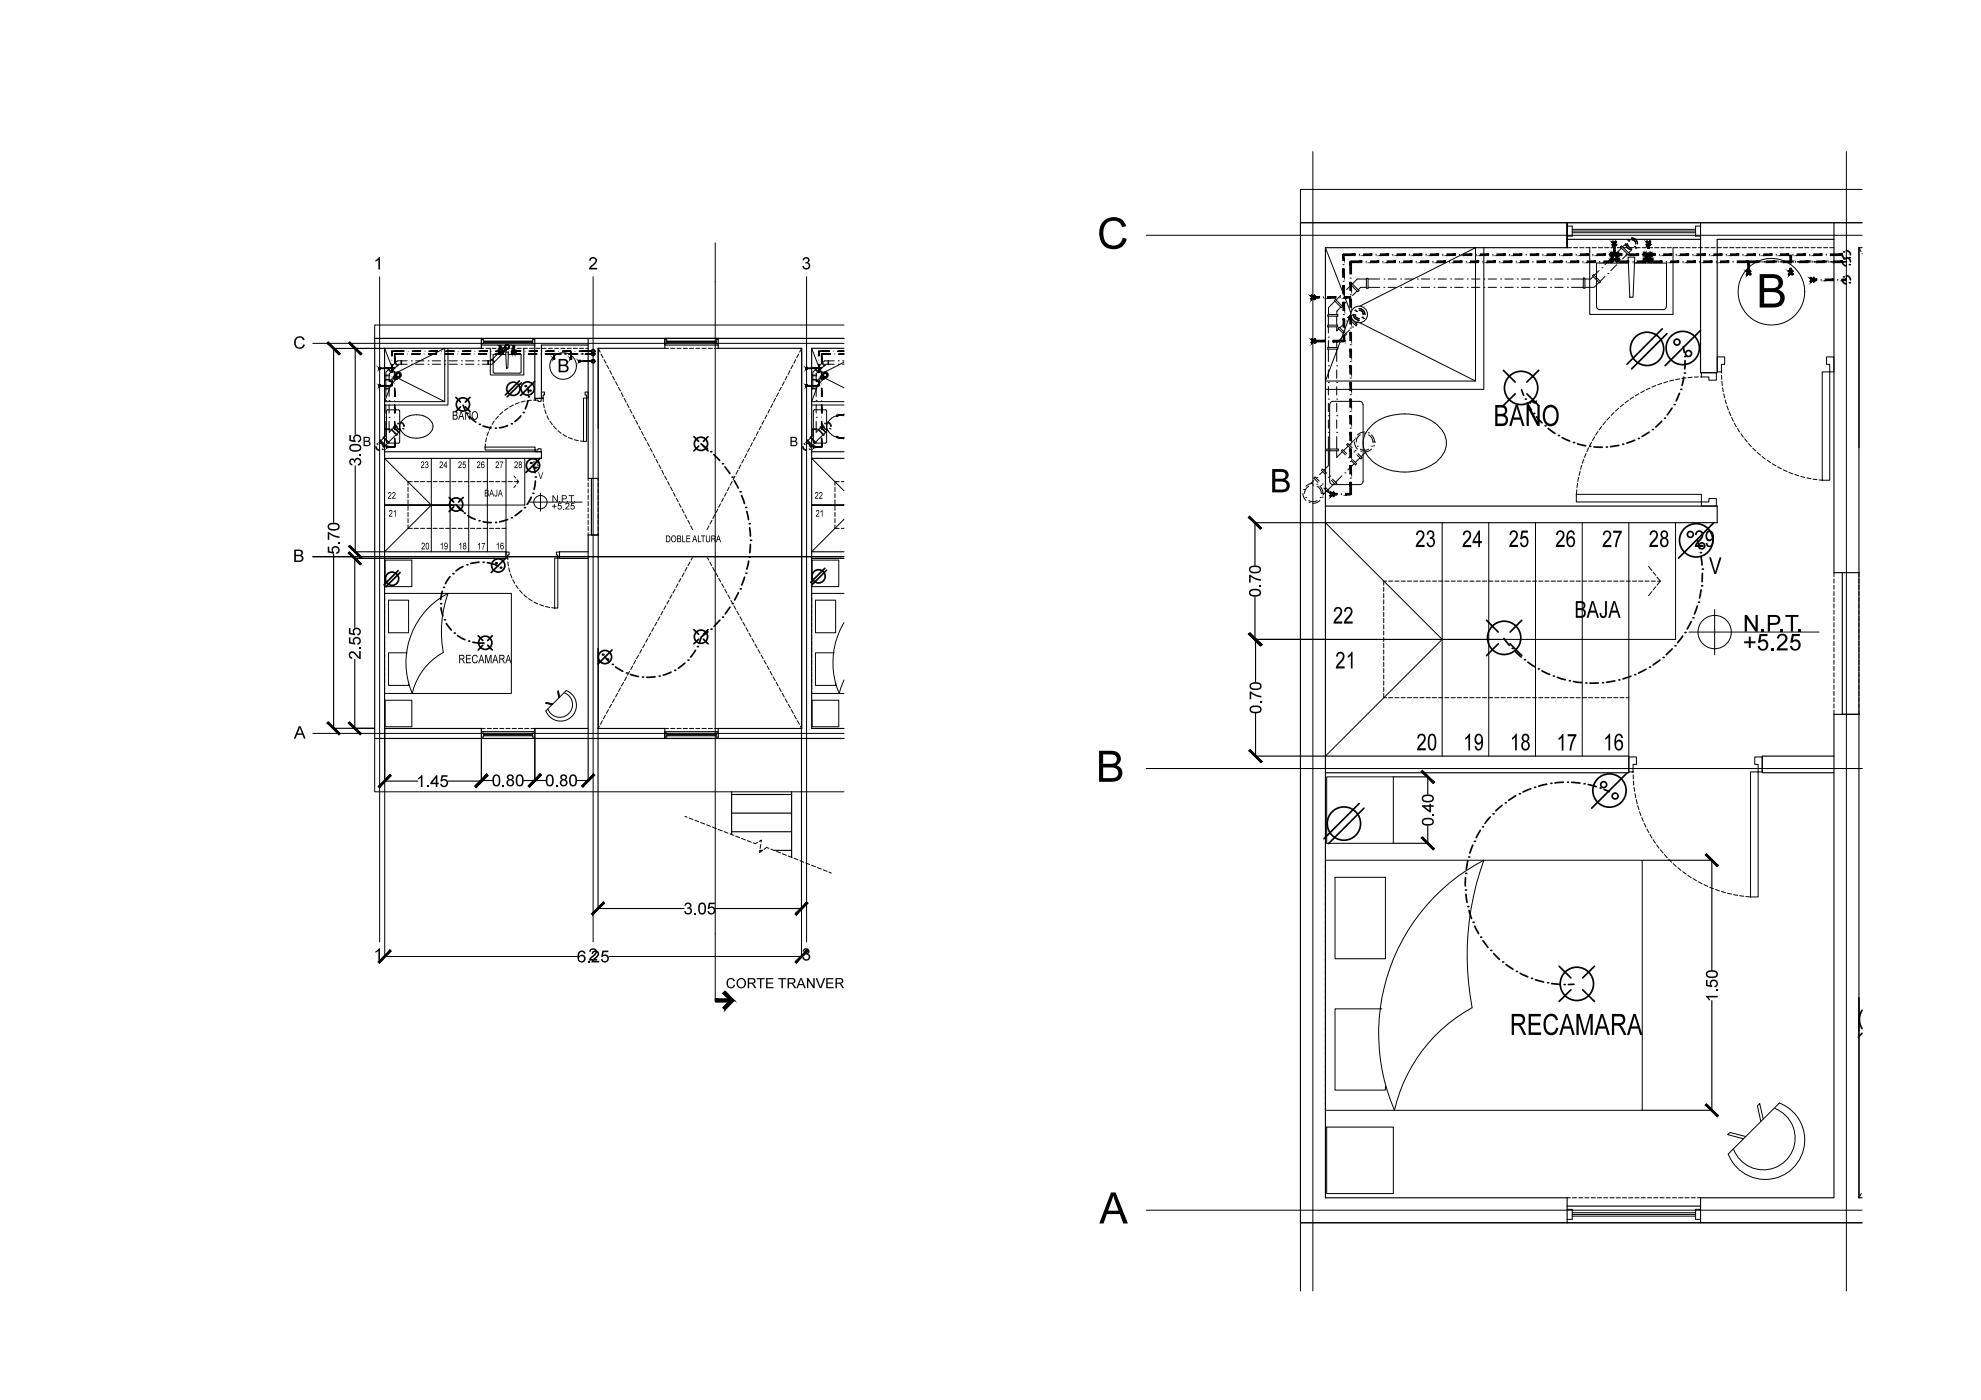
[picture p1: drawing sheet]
<svg xmlns="http://www.w3.org/2000/svg" width="594mm" height="420mm" viewBox="0 0 594 420" stroke-linecap="round" stroke-linejoin="round" font-family="sans-serif">
<g fill="none" stroke="#000" stroke-width=".51">
<path d="M524.3 78.5h3.4M530.2 78.5h2.5M535.2 78.5h2.5M540.2 78.5h2.6M545.3 78.5h2.5M550.2 78.5h3.4M552.4 76.4a1.16 1.16 0 0 0 1.2 1.3M552.4 78.5a1.23 1.23 0 0 0 1.2 1.3M553.6 75.2a1.23 1.23 0 0 1 1.3 1.2M553.6 77.3a1.16 1.16 0 0 1 1.3 1.2M498.4 98.6l-10.6 10.7M509.9 99.1l-10.6 10.6"/>
<path d="M552.4 84a1.23 1.23 0 0 0 1.2 1.2M553.6 82.7a1.16 1.16 0 0 1 1.3 1.3M136.7 119.2l1.4 1.4M140.9 119.2l-1.4 1.4M155.7 114.3l-4.2 4.2M156.3 114.8l-4.2 4.3M158.3 116.3l.2 1.5M160.3 114.4l-4.2 4.3M166.1 106.2h2.1M170.7 106.2h2.5M175.7 106.2h2.1M450.8 111.1l3.5 3.5"/>
<path d="M454.3 118.2l-3.5 3.5M456.2 116.9l.7 1.7M457.8 118.2l3.6 3.5M461.4 111.1l-3.6 3.5M499.8 100.1l-10.6 10.6M503.6 118l-1 2.3M504.7 103.9l.3 1.8M504.9 113.2l-.5 2.4M505.2 108.2v2.5M138.1 122.1l-1.4 1.4M138.9 121.5l.5 1.4M139.5 122.1l1.4 1.4"/>
<path d="M140.8 125l1.9 1.6M144.9 127.8l2.4 .6M152.2 127.7l-2.4 .6M156.2 124.8l-1.8 1.7M158.3 120.3l-.8 2.4M159.9 139.6l.5 2.2M161.9 137.5l-4.2 4.2M208.1 131l1.4 1.4M209.5 133.8l-1.4 1.5M210.2 133.1l2 1.6M210.9 133.8l1.4 1.5M212.3 131l-1.4 1.4"/>
<path d="M214 136.4l1.8 1.7M457.9 120.9l1.3 2.1M460.7 125l1.7 1.8M464.2 128.5l2.1 1.5M468.4 131.3l2.3 1M473 133.1l2.4 .6M477.9 134.1l2.5 .1M485.4 133.6l-2.5 .4M490.1 132l-2.3 .9M494.5 129.6l-2.1 1.3M498.3 126.4l-1.8 1.7M501.4 122.4l-1.5 2.1"/>
<path d="M134.7 149.2l1.4 1.4M136.1 152l-1.4 1.5M136.7 151.4l1.6 1.7M137.5 152l1.4 1.5M138.9 149.2l-1.4 1.4M140.3 154.7l2.2 1.1M144.9 156.5l2.4 .3M152.2 155.8l-2.4 .8M156.4 153.2l-2 1.5M159.3 149.2l-1.2 2.1M160.5 144.3l-.4 2.5M217.4 140l1.5 2.1"/>
<path d="M220.2 144.2l1.2 2.2M222.4 148.7l.8 2.4M223.9 153.4l.6 2.5M224.8 158.3l.2 2.5M513.9 156.8l-10.6 10.6M119.4 171.2l-4.3 4.2M120 171.8l-4.3 4.2M132.6 177.4l-.4 2.4M135 173l-1.4 2.1M138.9 169.9l-2.2 1.3M143.6 168.7l-2.4 .3M146.1 168.8l3.3 1"/>
<path d="M151.6 167.5l-4.3 4.3M221.4 177.8l-1.1 2.2M223.3 173.2l-.9 2.3M224.5 168.3l-.6 2.4M225 163.3l-.2 2.5M247.3 170.5l-4.2 4.2M247.9 171l-4.3 4.3M508.9 162l.7 2.6M510.1 177l-.5 2.4M510.1 167l.3 2.5M510.5 172l-.1 2.5M132.2 182.3l.6 2.5"/>
<path d="M133.8 187l1.5 2M137.2 190.7l2.2 1.2M141.8 192.7l3.4 .2M143.4 190.7l1.4 1.5M144.8 193.6l-1.4 1.4M146.2 193.6l1.4 1.4M147.6 190.7l-1.4 1.5M181.4 197.1l1.3 1.4M183.5 195l-4.2 4.2M205.4 198.9l-2 1.6M208.1 188.9l1.4 1.4M208.5 195.1l-1.4 2"/>
<path d="M209.5 191.7l-1.4 1.4M210.9 191.7l1.4 1.4M212.3 189.5l-2 1.6-.6 1.7M212.3 188.9l-1.4 1.4M215.9 186.1l-1.8 1.8M218.9 182.1l-1.4 2.1M445.7 186.1l3.5 3.5M449.2 193.1l-3.5 3.6M450.9 191.5l1.7 2.1M452.8 193.1l3.5 3.6M454.3 195.4l1.8 1.7M456.3 186.1l-3.5 3.5"/>
<path d="M458.1 198.6l2.1 1.4M497.7 198l-2 1.5M501.4 194.7l-1.8 1.7M504.6 190.8l-1.6 2M507.1 186.5l-1.2 2.2M508.9 181.8l-.8 2.4M184.6 200.1l2.1 1.3M189 202.3l2.4 .7M196.4 203l-2.5 .2M201.2 201.6l-2.3 .9M462.4 201.3l2.3 1M467 203.2l2.3 .7"/>
<path d="M471.8 204.4l2.5 .4M479.3 204.9h-2.5M484.2 204.3l-2.4 .4M489 202.9l-2.3 .8M493.6 200.8l-2.3 1.1M454.5 238.7l-2.1 1.4M459 236.6l-2.3 1M463.8 235.3l-2.4 .5M468.8 234.7l-2.5 .2M471.3 234.7l2.5 .2M476.2 235.3l2.4 .7M481 236.8l1.6 .7"/>
<path d="M487.9 231.9l-10.6 10.6M407.5 241.1l-10.5 10.5M409 242.5l-10.6 10.6M440.1 258.3l-.5 2.5M441.6 253.5l-.9 2.4M443.9 249.1l-1.3 2.2M446.8 245.1l-1.5 1.9M450.4 241.6l-1.9 1.7M439.4 263.3v2.5M439.5 268.3l.4 2.4M440.5 273.1l.7 2.5M442.2 277.8l1.2 2.3"/>
<path d="M444.7 282.2l1.5 2M447.8 286.1l1.8 1.7M451.6 289.4l2 1.4M455.8 292l2.3 1M460.4 293.9l2.4 .7M465.3 295.1l2.5 .2M467.5 289.9l3.5 3.5M471 296.9l-3.5 3.6M472 295.3l-1.7 .1M474.6 296.9l3.5 3.6M478.1 289.9l-3.5 3.5M558.3 303.1a5.1 5.1 0 0 0 0 5.5"/>
<path d="M558.3 310l-1.1 1.1"/>
<circle cx="153.9" cy="116.6" r="1.99"/>
<circle cx="158.2" cy="116.6" r="1.99"/>
<circle cx="177.8" cy="108.4" r=".51"/>
<circle cx="177.9" cy="105.4" r=".5"/>
<circle cx="177.9" cy="106.2" r=".5"/>
<circle cx="456.1" cy="116.4" r="5"/>
<circle cx="493.9" cy="104.7" r="5"/>
<circle cx="502.8" cy="102.6" r=".89"/>
<circle cx="504.6" cy="104.4" r="5"/>
<circle cx="506.3" cy="106.1" r=".89"/>
<circle cx="138.8" cy="121.3" r="1.99"/>
<circle cx="159.8" cy="139.6" r="1.99"/>
<circle cx="210.2" cy="133.1" r="1.99"/>
<circle cx="136.8" cy="151.4" r="1.99"/>
<circle cx="117.6" cy="173.6" r="1.99"/>
<circle cx="149.4" cy="169.6" r="1.99"/>
<circle cx="245.4" cy="172.9" r="1.99"/>
<circle cx="506.9" cy="160.3" r=".89"/>
<circle cx="508.6" cy="162.1" r="5"/>
<circle cx="510.3" cy="163.8" r=".89"/>
<circle cx="145.5" cy="192.8" r="1.99"/>
<circle cx="181.4" cy="197.1" r="1.99"/>
<circle cx="210.2" cy="191" r="1.99"/>
<circle cx="451" cy="191.4" r="5"/>
<circle cx="480.9" cy="235.4" r=".89"/>
<circle cx="482.6" cy="237.2" r="5"/>
<circle cx="484.3" cy="238.8" r=".89"/>
<circle cx="403" cy="247.1" r="5"/>
<circle cx="472.8" cy="295.2" r="5"/>
</g>
<g fill="#000">
<path d="M241 77.4a.96 .96 0 0 1 1.5-.1 .96 .96 0 0 1-.3 1.5 1.14 1.14 0 0 1 .1 2 1.14 1.14 0 0 1-1.7-1h.4a.73 .73 0 0 0 .9 .6 .73 .73 0 0 0 .6-.9 .73 .73 0 0 0-1-.4v-.5a.6 .6 0 0 0 .8-.5 .6 .6 0 0 0-.6-.6 .6 .6 0 0 0-.6 .6h-.5zM331 66.2a4.1 4.1 0 0 1 6.7 1.7l-1.2 .2a2.92 2.92 0 0 0-3.5-1.8 2.92 2.92 0 0 0-2.2 3.2 3.3 3.3 0 0 0 3.5 4.2 2.68 2.68 0 0 0 2.3-2.4l1.3 .3a4.2 4.2 0 0 1-5 3.1 4.2 4.2 0 0 1-3.3-4.8 4.8 4.8 0 0 1 1.4-3.7zM112.6 78l1-.9h.3v3.7h-.4v-2.9l-.9 .6zM177 77.4a1.21 1.21 0 0 1 1.9 .3 1.21 1.21 0 0 1-.7 1.7l-1 1h1.8v.4h-2.4l.2-.6 .7-.7a1.23 1.23 0 0 0 .8-1.8 .73 .73 0 0 0-.7-.1 .73 .73 0 0 0-.5 .6h-.4zM88.8 101.3a1.59 1.59 0 0 1 2.5 .6l-.5 .2a1.18 1.18 0 0 0-1.5-.7 1.18 1.18 0 0 0-.6 1.6 1.12 1.12 0 0 0 1 1.2 1.12 1.12 0 0 0 1.2-.9l.5 .1a1.72 1.72 0 0 1-2.2 1.1 1.72 1.72 0 0 1-1-2.3zM105 137.7a.79 .79 0 0 1 1.3 .3 1.13 1.13 0 0 1 2 0 1.13 1.13 0 0 1-1 1.7v-.5a.71 .71 0 0 0 .7-.8 .71 .71 0 0 0-.9-.5 .71 .71 0 0 0-.5 .9h-.4a.61 .61 0 0 0-.5-.8 .61 .61 0 0 0-.7 .6 .61 .61 0 0 0 .7 .6l-.1 .5a1.13 1.13 0 0 1-.6-2zM104.8 130.5h.4v1.4l.9 .2a1.18 1.18 0 0 1 .7-1.6 1.18 1.18 0 0 1 1.5 .8 1.18 1.18 0 0 1-1 1.4v-.4a.76 .76 0 0 0 .3-1.2 .76 .76 0 0 0-1.2-.1 .76 .76 0 0 0 .2 1.2v.5l-1.8-.4zM107.8 136.2h.5v.5h-.5zM127.6 138.5a.48 .48 0 0 1 .7 .1 .48 .48 0 0 1-.1 .7 .56 .56 0 0 1 .2 1 .56 .56 0 0 1-.9-.4h.2a.35 .35 0 0 0 .4 .2 .35 .35 0 0 0 .2-.5 .35 .35 0 0 0-.5-.1l.1-.3a.29 .29 0 0 0 .3-.2 .29 .29 0 0 0-.3-.4 .29 .29 0 0 0-.2 .4l-.2-.1zM138.9 138.5h.7v.2h-.6v.5a.57 .57 0 0 1 .7 .7 .57 .57 0 0 1-1 .2v-.2h.2a.33 .33 0 0 0 .4 .3 .33 .33 0 0 0 .2-.4 .32 .32 0 0 0-.2-.4 .32 .32 0 0 0-.4 .1h-.2zM149.9 138.5h1l-.6 1.9h-.2l.1-.5 .5-1.2h-.8zM116.5 147.7a.66 .66 0 0 1 .9 .5 .66 .66 0 0 1-.5 .8l-.3 .4h.8v.2h-1.1l.4-.7a.57 .57 0 0 0 .4-.5 .57 .57 0 0 0-.2-.6l-.6 .3z"/>
<path d="M116.8 153.1a.66 .66 0 0 1 .9 .4 .66 .66 0 0 1-.5 .9l-.3 .3h.8v.3h-1.1l.4-.7a.57 .57 0 0 0 .4-.5 .57 .57 0 0 0-.2-.6l-.6 .3zM117.7 147.7a.66 .66 0 0 1 .9 .5 .66 .66 0 0 1-.5 .8l-.3 .4h.8v.2h-1l.4-.7a.57 .57 0 0 0 .4-.5 .57 .57 0 0 0-.3-.6l-.5 .3zM118.5 153l.1 2h-.2v-1.6l-.4 .3zM126.4 138.6a.66 .66 0 0 1 .8 .4 .66 .66 0 0 1-.4 .8l-.3 .4h.7v.2h-1l.4-.7a.57 .57 0 0 0 .4-.5 .57 .57 0 0 0-.3-.5l-.5 .3zM132 138.6a.66 .66 0 0 1 .8 .4 .66 .66 0 0 1-.5 .8l-.3 .4h.8v.2h-1l.4-.7a.57 .57 0 0 0 .4-.5 .57 .57 0 0 0-.3-.5l-.5 .3zM137.6 138.6a.66 .66 0 0 1 .8 .4 .66 .66 0 0 1-.4 .8l-.3 .4h.7v.2h-1l.4-.7a.57 .57 0 0 0 .4-.5 .57 .57 0 0 0-.3-.5l-.5 .3zM143.2 138.6a.66 .66 0 0 1 .8 .4 .66 .66 0 0 1-.4 .8l-.3 .4h.7v.2h-1l.4-.7a.57 .57 0 0 0 .4-.5 .57 .57 0 0 0-.3-.5l-.5 .3zM148.9 146.9h.2v1.4a.47 .47 0 0 1-.4 .7 .47 .47 0 0 1-.5-.6l.3 .1a.23 .23 0 0 0 .2 .2 .23 .23 0 0 0 .2-.2zM148.8 138.6a.66 .66 0 0 1 .8 .4 .66 .66 0 0 1-.4 .8l-.4 .4h.8v.2h-1l.4-.7a.57 .57 0 0 0 .4-.5 .57 .57 0 0 0-.3-.5l-.5 .3zM154.4 138.6a.66 .66 0 0 1 .8 .4 .66 .66 0 0 1-.4 .8l-.3 .4h.7v.2h-1l.4-.7a.57 .57 0 0 0 .4-.5 .57 .57 0 0 0-.3-.5l-.5 .3zM159.9 138.6a.66 .66 0 0 1 .8 .4 .66 .66 0 0 1-.5 .8l-.3 .4h.8v.2h-1l.4-.7a.57 .57 0 0 0 .4-.5 .57 .57 0 0 0-.3-.5l-.5 .3zM161.4 141.7h.2l.5 1.8 .6-1.8h.2l-.7 2h-.2z"/>
<path d="M165.7 148.6h.2l1.1 1.6v-1.6h.3v2h-.3l-1.1-1.6v1.6h-.2zM166.1 151.2h.2v.5h.6v.3h-.6v.5h-.2v-.5h-.6v-.3h.6zM167.4 150.9h1v.2h-.8l-.1 .5a.65 .65 0 0 1 .9 .4 .65 .65 0 0 1-.4 .8 .65 .65 0 0 1-.8-.5h.2a.41 .41 0 0 0 .6 .2 .41 .41 0 0 0 .1-.6 .41 .41 0 0 0-.6 0h-.3zM167.7 150.3h.3v.3h-.3zM168.8 152.6h.3v.2h-.3zM170 150.3h.2v.3h-.2zM169.7 151a.7 .7 0 0 1 1 .3 .7 .7 0 0 1-.5 .9l-.4 .4h.9v.2h-1.3l.3-.5a.76 .76 0 0 0 .6-1.2l-.8 .3zM171.3 150.9h1v.2h-.8l-.1 .5a.65 .65 0 0 1 .9 .4 .65 .65 0 0 1-.5 .8 .65 .65 0 0 1-.8-.5h.3a.41 .41 0 0 0 .6 .2 .41 .41 0 0 0 .1-.6 .41 .41 0 0 0-.7 0h-.2zM170.5 148.6h1.6v.2h-.6v1.8h-.3v-1.8h-.7zM172.1 150.3h.3v.3h-.3zM244.5 147.7a.66 .66 0 0 1 .9 .5 .66 .66 0 0 1-.5 .8l-.3 .4h.8v.2h-1.1l.4-.7a.57 .57 0 0 0 .4-.5 .57 .57 0 0 0-.2-.6l-.5 .3zM244.8 153.1a.66 .66 0 0 1 .9 .4 .66 .66 0 0 1-.5 .9l-.3 .3h.8v.3h-1.1l.4-.7a.57 .57 0 0 0 .4-.5 .57 .57 0 0 0-.2-.6l-.5 .3z"/>
<path d="M245.8 147.7a.66 .66 0 0 1 .8 .5 .66 .66 0 0 1-.4 .8l-.3 .4h.7v.2h-1l.4-.7a.57 .57 0 0 0 .4-.5 .57 .57 0 0 0-.3-.6l-.5 .3zM246.5 153l.1 2h-.2v-1.6l-.4 .3zM483.7 159.2h2.6v.5l-1.1 2.4-.4 2h-.5l.2-1.4 1.2-2.9h-2zM98.3 159.6h.3l1.9 1.1 1.3 .2v.5l-1.6-.4-1.5-.8v1.7h-.4zM98.3 164h.4v1.4l1 .2a1.18 1.18 0 0 1 .6-1.7 1.18 1.18 0 0 1 1.5 .8 1.18 1.18 0 0 1-1 1.5v-.5a.76 .76 0 0 0 .4-1.1 .76 .76 0 0 0-1.2-.1 .76 .76 0 0 0 .2 1.2l-.1 .4-1.8-.4zM101.3 162.7h.5v.4h-.5zM126.5 162.9a.66 .66 0 0 1 .9 .5 .66 .66 0 0 1-.5 .8l-.3 .4h.8v.2h-1.1l.4-.7a.57 .57 0 0 0 .5-.5 .57 .57 0 0 0-.3-.6l-.5 .3zM132.6 162.8l.1 2h-.2v-1.6l-.4 .3zM138.2 162.8l.1 2h-.2v-1.6l-.4 .3zM143.8 162.8l.1 2.1h-.2v-1.6l-.4 .3zM144.4 162.9h1.1l-.6 2h-.2v-.6l.6-1.2h-.9zM149.4 162.8l.1 2h-.2v-1.6l-.4 .3z"/>
<path d="M204.5 160.6h.3v1.8h.7v.3h-1zM205.8 160.6h1.2v.3h-1v.6h.9v.2h-.9v.7h1v.3h-1.2zM209.3 160.6h.2v1.8h.8v.3h-1zM210.2 160.6h1.3v.3h-.6v1.8h-.2v-1.8h-.5zM211.7 160.6h.2v1.2a.45 .45 0 0 0 .4 .6 .45 .45 0 0 0 .4-.6v-1.2h.2v1.2a.67 .67 0 0 1-.6 .9 .67 .67 0 0 1-.6-.9zM374.5 172.4h.4l1.9 1.1 1.3 .3v.4l-1.6-.3-1.5-.9v1.8h-.5zM377.6 175.5h.5v.5h-.5zM425 159.4a1.4 1.4 0 0 1 1.9 .3 1.4 1.4 0 0 1-.2 1.9l-1.5 1.9h2v.6h-2.7l.3-.9 .7-1a1.86 1.86 0 0 0 .9-2.4 .78 .78 0 0 0-.9-.1 .78 .78 0 0 0-.4 .9l-.5-.1zM428.2 159.4a1.19 1.19 0 0 1 1.7 .3 1.19 1.19 0 0 1-.4 1.7 1.41 1.41 0 0 1 .7 2 1.41 1.41 0 0 1-2.1 .4l-.4-1 .5-.1a.84 .84 0 0 0 1 1 .84 .84 0 0 0 .6-1.3l-.4-.6-.7-.1 .1-.6a.72 .72 0 0 0 .8-.8 .72 .72 0 0 0-1.1-.5l-.2 .7-.5-.1zM439 159.5a1.4 1.4 0 0 1 1.9 .2 1.4 1.4 0 0 1-.2 2l-1.5 1.8h2v.6h-2.7l.3-.9 .7-.9a1.86 1.86 0 0 0 .9-2.4 .78 .78 0 0 0-.9-.2 .78 .78 0 0 0-.4 .9l-.5-.1zM453 159.4a1.4 1.4 0 0 1 2 .3 1.4 1.4 0 0 1-.3 1.9l-1.5 1.9h2v.6h-2.7l.3-.9 .7-1a1.86 1.86 0 0 0 .9-2.4 .78 .78 0 0 0-.9-.1 .78 .78 0 0 0-.4 .9l-.5-.1zM456.2 159.2h1.9v.6h-1.5l-.1 1.3a1.17 1.17 0 0 1 1.4-.1 1.17 1.17 0 0 1 .4 1.4 1.33 1.33 0 0 1-.6 1.6 1.33 1.33 0 0 1-1.7-.4l-.2-.8 .5-.1a.83 .83 0 0 0 .9 1 .83 .83 0 0 0 .6-1.2 .81 .81 0 0 0-.4-1.1 .81 .81 0 0 0-1.1 .4l-.5-.1z"/>
<path d="M467 159.4a1.4 1.4 0 0 1 1.9 .3 1.4 1.4 0 0 1-.2 1.9l-1.5 1.9h2v.6h-2.7l.2-.9 .8-1a1.86 1.86 0 0 0 .9-2.4 .78 .78 0 0 0-.9-.1 .78 .78 0 0 0-.4 .9l-.5-.1zM481 159.5a1.4 1.4 0 0 1 1.9 .2 1.4 1.4 0 0 1-.2 2l-1.5 1.8h2v.6h-2.7l.3-.9 .7-.9a1.86 1.86 0 0 0 .9-2.4 .78 .78 0 0 0-.9-.2 .78 .78 0 0 0-.4 .9l-.5-.1zM495 159.4a1.4 1.4 0 0 1 1.9 .3 1.4 1.4 0 0 1-.2 1.9l-1.5 1.9h2v.6h-2.7l.3-.9 .7-1a1.86 1.86 0 0 0 .9-2.4 .78 .78 0 0 0-.9-.1 .78 .78 0 0 0-.4 .9l-.5-.1zM508.6 159.4a1.4 1.4 0 0 1 2 .3 1.4 1.4 0 0 1-.2 1.9l-1.6 1.9h2v.6h-2.6l.2-.9 .8-1a1.86 1.86 0 0 0 .9-2.4 .78 .78 0 0 0-1-.1 .78 .78 0 0 0-.4 .9l-.5-.1zM512.5 167.2h.5l1.3 4.4 1.3-4.4h.6l-1.6 5h-.5zM104.6 191.2h.5v1.4l.9 .2a1.18 1.18 0 0 1 .6-1.6 1.18 1.18 0 0 1 1.6 .8 1.18 1.18 0 0 1-1 1.4v-.4a.76 .76 0 0 0 .3-1.2 .76 .76 0 0 0-1.2-.1 .76 .76 0 0 0 .2 1.2v.5l-1.9-.4zM104.6 188.4h.5v1.4l.9 .2a1.18 1.18 0 0 1 .6-1.6 1.18 1.18 0 0 1 1.6 .8 1.18 1.18 0 0 1-1 1.4v-.4a.76 .76 0 0 0 .3-1.2 .76 .76 0 0 0-1.2 0 .76 .76 0 0 0 .2 1.1v.5l-1.9-.4zM104.9 195.7a1.62 1.62 0 0 1 2.3 .9l.5 .5v-1.8h.5v2.4l-.7-.2-.7-.7a1.16 1.16 0 0 0-1.6-.8 .7 .7 0 0 0-.2 .8 .7 .7 0 0 0 .6 .4v.5a1.17 1.17 0 0 1-1-.8 1.17 1.17 0 0 1 .3-1.2zM107.7 194.1h.5v.5h-.5zM139.7 196.5h1.5v.2h-1.2v.8h1.1v.3h-1.1v.9h1.2v.3h-1.5zM141.8 196.7a.81 .81 0 0 1 .9-.3 .81 .81 0 0 1 .5 .7l-.2 .1a.65 .65 0 0 0-.9-.4 .65 .65 0 0 0-.3 .9 .67 .67 0 0 0 .3 1 .67 .67 0 0 0 .9-.6l.3 .1a.93 .93 0 0 1-1.2 .8 .93 .93 0 0 1-.6-1.3zM145.5 196.5h.4l.5 2.1 .6-2.1h.4v2.5h-.3v-2.3l-.5 2.3h-.3l-.5-2.3v2.3h-.3z"/>
<path d="M400.3 182.4a1.4 1.4 0 0 1 2 .3 1.4 1.4 0 0 1-.3 1.9l-1.5 1.9h2v.6h-2.7l.3-.9 .7-1a1.86 1.86 0 0 0 .9-2.4 .78 .78 0 0 0-.9-.1 .78 .78 0 0 0-.4 .8h-.5zM401 195.9a1.4 1.4 0 0 1 2 .2 1.4 1.4 0 0 1-.2 2l-1.6 1.8h2v.6h-2.6l.2-.9 .7-.9a1.86 1.86 0 0 0 .9-2.4 .78 .78 0 0 0-.9-.2 .78 .78 0 0 0-.4 .9l-.5-.1zM403.4 182.4a1.4 1.4 0 0 1 2 .3 1.4 1.4 0 0 1-.3 1.9l-1.5 1.9h2v.6h-2.7l.3-.9 .7-1a1.86 1.86 0 0 0 .9-2.4 .78 .78 0 0 0-.9-.1 .78 .78 0 0 0-.4 .8h-.5zM481.3 180.3h.5v3.4a1.15 1.15 0 0 1-.5 1.6 1.15 1.15 0 0 1-1.5-.5l-.1-.9 .4-.1a.68 .68 0 0 0 .6 1 .68 .68 0 0 0 .6-1zM523.1 184.5h.8l2.5 3.8v-3.8h.7v5h-.7l-2.6-3.9v3.9h-.7zM523 192.4h1.4v-1.4h.6v1.4h1.4v.6h-1.4v1.4h-.6v-1.4h-1.4zM527.6 190.2h2.4v.6h-1.9l-.2 1.3a1.64 1.64 0 0 1 2.4 1.1 1.64 1.64 0 0 1-1.7 2 1.47 1.47 0 0 1-1.6-1.4h.7a1.02 1.02 0 0 0 1.3 .9 1.02 1.02 0 0 0 .6-1.5 1 1 0 0 0-.8-.8 1 1 0 0 0-1.1 .5l-.6-.1zM528.2 188.8h.7v.7h-.7zM531.2 194.5h.7v.6h-.7zM533.9 188.8h.7v.7h-.7zM533.3 190.5a1.6 1.6 0 0 1 2.4 .2 1.6 1.6 0 0 1-.6 2.4l-1.5 1.4h2.4v.6h-3.3l.3-.9 .7-.8a3 3 0 0 0 1.6-2.2 .97 .97 0 0 0-1.1-.6 .97 .97 0 0 0-.8 1l-.6-.1zM537.3 190.2h2.4v.6h-1.9l-.2 1.3a1.64 1.64 0 0 1 2.4 1.1 1.64 1.64 0 0 1-1.7 2 1.47 1.47 0 0 1-1.6-1.4h.7a1.02 1.02 0 0 0 1.3 .9 1.02 1.02 0 0 0 .6-1.5 1 1 0 0 0-.8-.8 1 1 0 0 0-1.1 .5l-.6-.1z"/>
<path d="M535.3 184.5h4v.6h-1.7v4.4h-.6v-4.4h-1.7zM539.3 188.8h.7v.7h-.7zM374.7 207.4h.4l1.9 1.1 1.2 .3v.4l-1.5-.3-1.5-.9v1.8h-.5zM377.8 210.5h.4v.5h-.4zM405.2 195.5h.4v5h-.5v-3.9l-1 .8v-.6zM125.3 233.4l1.1-.9h.3v3.6h-.5v-2.8l-.9 .5zM128.1 235.6h.4v.5h-.4zM132.4 232.6h1.8v.4h-1.4l-.2 .9a1.18 1.18 0 0 1 1.7 .7 1.18 1.18 0 0 1-.9 1.5 1.18 1.18 0 0 1-1.4-1h.5a.76 .76 0 0 0 1.1 .4 .76 .76 0 0 0 .1-1.2 .76 .76 0 0 0-1.2 .2l-.5-.1zM150.7 235.4h.5v.5h-.5zM166.7 235.4h.5v.5h-.5zM425.4 220.4a1.4 1.4 0 0 1 1.9 .3 1.4 1.4 0 0 1-.2 1.9l-1.5 1.9h1.9v.6h-2.6l.2-.9 .8-1a1.86 1.86 0 0 0 .9-2.4 .78 .78 0 0 0-.9-.1 .78 .78 0 0 0-.4 .9l-.5-.1zM440.5 220.1h.3v5h-.5v-3.9l-.9 .7v-.6z"/>
<path d="M454.5 220.1h.3v5h-.5v-3.9l-.9 .7v-.6zM468.5 220.2h.3v5h-.5v-3.9l-1 .7v-.6zM470.1 220.3h2.6v.5l-1.2 2.3-.3 2.1h-.6l.2-1.4 1.2-2.9h-1.9zM482.5 220.1h.3v5h-.5v-3.9l-1 .7v-.6zM429.4 244.2h.5v.5h-.5zM205.6 271a.96 .96 0 0 1 1.4-.1 .96 .96 0 0 1-.1 1.5 1.13 1.13 0 0 1-.1 1.9 1.13 1.13 0 0 1-1.7-.9l.5-.1a.71 .71 0 0 0 .8 .7 .71 .71 0 0 0 .6-.9 .71 .71 0 0 0-1-.5l.1-.4a.61 .61 0 0 0 .8-.5 .61 .61 0 0 0-.6-.7 .61 .61 0 0 0-.6 .7h-.5zM208.2 273.9h.5v.4h-.5zM212.6 270.8h1.7v.5h-1.4l-.2 .9a1.18 1.18 0 0 1 1.7 .6 1.18 1.18 0 0 1-.8 1.6 1.18 1.18 0 0 1-1.5-1l.5-.1a.76 .76 0 0 0 1.1 .4 .76 .76 0 0 0 .1-1.2 .76 .76 0 0 0-1.2 .2l-.4-.1zM112.6 285.4l1-.9h.3v3.7h-.4v-2.9l-.9 .5zM176.3 288.3h.4v.4h-.4zM177 284.7a1.21 1.21 0 0 1 1.9 .3 1.21 1.21 0 0 1-.7 1.8l-1 .9h1.8v.5h-2.4l.2-.7 .7-.7a1.23 1.23 0 0 0 .8-1.7 .73 .73 0 0 0-.7-.2 .73 .73 0 0 0-.5 .7l-.4-.1zM177.7 285.4a1.17 1.17 0 0 1 1.8 .2 1.17 1.17 0 0 1-.6 1.8l-1 .9h1.8v.4h-2.4l.2-.6 .7-.7a1.16 1.16 0 0 0 .8-1.7 .7 .7 0 0 0-.7-.1 .7 .7 0 0 0-.5 .6h-.4z"/>
<path d="M180.6 285.2h1.8v.5h-1.4l-.2 .9a1.18 1.18 0 0 1 1.7 .6 1.18 1.18 0 0 1-.8 1.5 1.18 1.18 0 0 1-1.5-.9l.5-.1a.76 .76 0 0 0 1.1 .4 .76 .76 0 0 0 .1-1.2 .76 .76 0 0 0-1.2 .2l-.4-.1zM218.3 293.7a1.23 1.23 0 0 1 2 .6l-.4 .1a.93 .93 0 0 0-1.2-.5 .93 .93 0 0 0-.4 1.3 .88 .88 0 0 0 .7 1 .88 .88 0 0 0 1-.8l.4 .1a1.36 1.36 0 0 1-1.7 .9 1.36 1.36 0 0 1-.8-1.8zM226.9 293.4h2.4v.4h-1v2.7h-.4v-2.7h-1zM229.7 293.4h2.2v.4h-1.8v.9h1.7v.4h-1.7v1h1.9v.4h-2.3zM233.3 293.4h2.4v.4h-1v2.7h-.4v-2.7h-1zM241 284.7a.96 .96 0 0 1 1.5 0 .96 .96 0 0 1-.3 1.4 1.14 1.14 0 0 1 .1 2 1.14 1.14 0 0 1-1.7-.9l.4-.1a.73 .73 0 0 0 .9 .7 .73 .73 0 0 0 .6-.9 .73 .73 0 0 0-1-.5v-.4a.6 .6 0 0 0 .8-.5 .6 .6 0 0 0-.6-.7 .6 .6 0 0 0-.6 .7l-.5-.1zM242 293.4h.4l1.5 2.3v-2.3h.4v3.1h-.5l-1.4-2.3v2.3h-.4zM244.6 293.4h.4l1 2.7 1-2.7h.4l-1.1 3.1h-.5zM247.7 293.4h2.2v.4h-1.7v.9h1.6v.4h-1.6v1h1.8v.4h-2.3zM511.5 294h.5v1.4l.9 .2a1.18 1.18 0 0 1 .6-1.6 1.18 1.18 0 0 1 1.6 .8 1.18 1.18 0 0 1-1 1.4v-.4a.76 .76 0 0 0 .3-1.2 .76 .76 0 0 0-1.2-.1 .76 .76 0 0 0 .2 1.2v.5l-1.9-.4zM511.5 298.8h3.6v.4h-2.8l.5 .9h-.4l-.9-1zM514.6 296.9h.5v.5h-.5z"/>
<path d="M458.4 304.2h3.6v.7h-3v1.9h2.8v.8h-2.8v2.1h3.1v.8h-3.7zM463.7 304.7a2.04 2.04 0 0 1 2.1-.5 2.04 2.04 0 0 1 1.4 1.7l-.7 .2a1.52 1.52 0 0 0-1.8-1.2 1.52 1.52 0 0 0-1.2 1.8v.3a2.11 2.11 0 0 0 1.9 2.8l.9-.6 .3-1 .7 .3a2.21 2.21 0 0 1-2.4 2.1 2.21 2.21 0 0 1-2-2.5 4.1 4.1 0 0 1 .8-3.4zM472.7 304.2h1l1.5 5.4 1.5-5.4h.9v6.3h-.7v-5.3l-1.5 5.3h-.6l-1.4-5.4v5.4h-.7z"/>
<path d="M527.6 82.2h3.8a2.56 2.56 0 0 1 2.8 1.2 2.56 2.56 0 0 1-.4 3.1l-.6 .4a2.76 2.76 0 0 1 1.8 3.3 2.76 2.76 0 0 1-3.1 2l-4.3 .1zM529 83.4v3h2.1a1.61 1.61 0 0 0 2-.6 1.61 1.61 0 0 0-.4-2.1l-.9-.3zM529 87.6v3.5h2.5a1.78 1.78 0 0 0 2.3-1.6 1.78 1.78 0 0 0-2.1-1.9z"/>
<path d="M167.5 107.7h1.5a1 1 0 0 1 1.2 .6 1 1 0 0 1-.4 1.2 1.14 1.14 0 0 1 .6 1.5 1.14 1.14 0 0 1-1.4 .7h-1.5zM168 108.1v1.3h.9a.67 .67 0 0 0 .9-.7 .67 .67 0 0 0-1-.6zM168 109.8v1.4h1a.74 .74 0 0 0 1-.7 .74 .74 0 0 0-1-.7z"/>
<path d="M105 133.5l1.2-.3a1.44 1.44 0 0 1 1.6 .2 1.44 1.44 0 0 1 .4 1.5 2.25 2.25 0 0 1-3.5-.3zM105.3 134a.74 .74 0 0 0 0 .8 .74 .74 0 0 0 .8 .2 1.25 1.25 0 0 0 1.8-.7 1.69 1.69 0 0 0-2.5-.5z"/>
<path d="M109 131h1.1a.71 .71 0 0 1 .8 .5 .71 .71 0 0 1-.3 .9 .8 .8 0 0 1 .4 1 .8 .8 0 0 1-.9 .5h-1.1zM109.4 131.4v.8h.6a.46 .46 0 0 0 .6-.4 .46 .46 0 0 0-.7-.4zM109.4 132.6v.9h.9a.5 .5 0 0 0 .4-.6 .5 .5 0 0 0-.7-.3z"/>
<path d="M135.7 123.4h.8a.64 .64 0 0 1 .6 .4 .64 .64 0 0 1-.2 .8 .72 .72 0 0 1 .3 .8 .72 .72 0 0 1-.7 .5h-.8zM136 123.7v.7h.4a.39 .39 0 0 0 .5-.4 .39 .39 0 0 0-.5-.3zM136 124.7v.9l.9-.2a.44 .44 0 0 0 0-.5 .44 .44 0 0 0-.4-.2z"/>
<path d="M138.2 123.4h.2l.8 2.5h-.3l-.2-.8h-.8l-.3 .8h-.2zM138.3 123.7l-.3 1.1h.6z"/>
<path d="M139.5 123.4h.3l1 1.9v-1.9h.3v2.5h-.3l-1-1.9v1.9h-.3zM140 122.8l.4 .1 .3-.1-.1 .3-.7 .1z"/>
<path d="M141.9 123.5a1.18 1.18 0 0 1 1.3 .4 1.18 1.18 0 0 1 0 1.4 .95 .95 0 0 1-1.2 .6 .95 .95 0 0 1-.6-1.2zM141.9 123.9a.96 .96 0 0 0-.2 1.1 .96 .96 0 0 0 1 .5 1.06 1.06 0 0 0 .4-1.1 1.06 1.06 0 0 0-.9-.7z"/>
<path d="M144.5 138.5h.6l.2 .4h-.2a.35 .35 0 0 0-.5-.2 .35 .35 0 0 0-.2 .5v.2a.54 .54 0 0 1 .9 .1 .54 .54 0 0 1-.4 .8 .54 .54 0 0 1-.7-.5zM144.4 139.8a.4 .4 0 0 0 .8 0 .4 .4 0 0 0-.8 0z"/>
<path d="M155.7 138.6a.48 .48 0 0 1 .7 0 .48 .48 0 0 1-.2 .7 .59 .59 0 0 1 .3 .9 .59 .59 0 0 1-1 0 .59 .59 0 0 1 .3-.9l-.2-.2zM155.7 138.9a.3 .3 0 0 0 .6 0 .3 .3 0 0 0-.6 0zM155.7 139.9a.36 .36 0 0 0 .7 0 .36 .36 0 0 0-.7 0z"/>
<path d="M161.1 138.6a.7 .7 0 0 1 .8 .1 .7 .7 0 0 1 .1 .9 .54 .54 0 0 1-.3 .8 .54 .54 0 0 1-.7-.4l.6 .2 .2-.7a.51 .51 0 0 1-.7 .1 .51 .51 0 0 1-.1-.7zM161 139.1a.4 .4 0 0 0 .8 0 .4 .4 0 0 0-.8 0z"/>
<path d="M237 131h1.1a.71 .71 0 0 1 .8 .5 .71 .71 0 0 1-.3 .9 .8 .8 0 0 1 .5 1 .8 .8 0 0 1-1 .5h-1.1zM237.4 131.4v.8h.6a.46 .46 0 0 0 .6-.4 .46 .46 0 0 0-.7-.4zM237.4 132.6v.9h.9a.5 .5 0 0 0 .4-.6 .5 .5 0 0 0-.7-.3z"/>
<path d="M448.3 121.5h2a1.6 1.6 0 0 1 1.6 1.1 1.6 1.6 0 0 1-.7 1.8 1.79 1.79 0 0 1 .9 2.1 1.79 1.79 0 0 1-1.8 1.3h-2zM449 122.3v1.9h1.1a.97 .97 0 0 0 1.2-1 .97 .97 0 0 0-1.3-.9zM449 124.9v2.2h1.3a1.09 1.09 0 0 0 1.2-1.2 1.09 1.09 0 0 0-1.3-1z"/>
<path d="M454.4 121.5h.7l2 6.3h-.7l-.5-1.9h-2.2l-.5 1.9h-.7zM454.8 122.2l-.9 3h1.8z"/>
<path d="M457.7 121.5h.8l2.5 4.9v-4.9h.7v6.3h-.7l-2.6-4.8v4.8h-.7zM458.9 120.3l.6-.1 .7 .3 .3-.3h.4a.79 .79 0 0 1-.5 .9 .79 .79 0 0 1-.9-.4h-.3l-.1 .4h-.5z"/>
<path d="M463.5 122a2.37 2.37 0 0 1 2.7-.2 2.37 2.37 0 0 1 1.2 2.4 2.8 2.8 0 0 1-2.8 3.7 3.6 3.6 0 0 1-1.1-5.9zM463.8 122.8a3 3 0 0 0 .8 4.3 2.24 2.24 0 0 0 2.1-3.1 1.66 1.66 0 0 0-1.1-1.7 1.66 1.66 0 0 0-1.8 .5z"/>
<path d="M98.5 157.2l1.2-.4a1.44 1.44 0 0 1 1.6 .3 1.44 1.44 0 0 1 .4 1.5 2.25 2.25 0 0 1-3.4-.3zM98.8 157.6a.74 .74 0 0 0 0 .9 .74 .74 0 0 0 .9 .2 1.25 1.25 0 0 0 1.7-.7 1.69 1.69 0 0 0-2.5-.5z"/>
<path d="M133.7 138.5h.2v1.2h.2l-.2 .7h-.2v-.4h-.7zM133.7 138.9l-.5 .8h.5z"/>
<path d="M145.4 146.9h.6a.51 .51 0 0 1 .5 .4 .51 .51 0 0 1-.2 .5l.3 .4-.2 .6-1 .1zM145.6 147.2v.6l.7-.2-.1-.4zM145.6 148v.7l.7-.1v-.5z"/>
<path d="M147.3 146.9h.2l.6 2h-.2l-.2-.6h-.6l-.2 .6h-.2zM147.4 147.2l-.2 .9h.5z"/>
<path d="M149.9 146.9h.2l.6 2h-.2l-.2-.6h-.6l-.2 .6h-.2zM150 147.2l-.3 .9h.6z"/>
<path d="M168.4 148.6h.8a.63 .63 0 0 1 .8 .6 .63 .63 0 0 1-.8 .6h-.5v.8h-.3zM168.7 148.8v.7h.8a.37 .37 0 0 0 .2-.5 .37 .37 0 0 0-.5-.2z"/>
<path d="M381.5 140.7h2.6a1.76 1.76 0 0 1 2.1 1 1.76 1.76 0 0 1-.8 2.3 1.98 1.98 0 0 1 1.2 2.5 1.98 1.98 0 0 1-2.5 1.2h-2.6zM382.4 141.6v2h1.5a1.1 1.1 0 0 0 1.6-.8 1.1 1.1 0 0 0-1.4-1.2zM382.4 144.5v2.4h1.7a1.29 1.29 0 0 0 1.7-1.3 1.29 1.29 0 0 0-1.8-1.1z"/>
<path d="M88.2 164.9h1.4a.93 .93 0 0 1 1.2 .5 .93 .93 0 0 1-.5 1.2 1.05 1.05 0 0 1 .6 1.3 1.05 1.05 0 0 1-1.3 .7h-1.4zM88.7 165.3v1.1h.8a.62 .62 0 0 0 .9-.6 .62 .62 0 0 0-.9-.5zM88.7 166.9v1.3h.9a.69 .69 0 0 0 .9-.7 .69 .69 0 0 0-.9-.6z"/>
<path d="M127.9 162.9a.74 .74 0 0 1 .8 .3 .74 .74 0 0 1 0 .8 .55 .55 0 0 1-.5 .8 .55 .55 0 0 1-.6-.6zM128 163.1l-.1 .1a.95 .95 0 0 0 .4 1.4l.1-.1a.95 .95 0 0 0-.4-1.4z"/>
<path d="M133.4 163a.7 .7 0 0 1 .8 .1 .7 .7 0 0 1 0 .9 .54 .54 0 0 1-.2 .8 .54 .54 0 0 1-.8-.4l.7 .2 .2-.7a.51 .51 0 0 1-.8 .1 .51 .51 0 0 1-.1-.7zM133.3 163.4a.4 .4 0 0 0 .8 0 .4 .4 0 0 0-.8 0z"/>
<path d="M139 162.9a.48 .48 0 0 1 .7 .1 .48 .48 0 0 1-.2 .7 .59 .59 0 0 1 .3 .9 .59 .59 0 0 1-.9 0 .59 .59 0 0 1 .2-.9l-.2-.3zM139.1 163.3a.27 .27 0 0 0 .5 0 .27 .27 0 0 0-.5 0zM139 164.2a.36 .36 0 0 0 .7 0 .36 .36 0 0 0-.7 0z"/>
<path d="M150.3 162.9h.6l.1 .4h-.2a.35 .35 0 0 0-.5-.2 .35 .35 0 0 0-.1 .5v.2a.54 .54 0 0 1 .8 .1 .54 .54 0 0 1-.3 .8 .54 .54 0 0 1-.7-.5zM150.2 164.2a.4 .4 0 0 0 .8 0 .4 .4 0 0 0-.8 0z"/>
<path d="M199.7 160.6h.5a1.05 1.05 0 0 1 .8 1 1.05 1.05 0 0 1-.7 1.1h-.6zM199.9 160.9v1.5a.77 .77 0 0 0 .9-.8 .77 .77 0 0 0-.9-.7z"/>
<path d="M201.6 160.7a1.02 1.02 0 0 1 1.2 .7 1.02 1.02 0 0 1-.6 1.3 1.07 1.07 0 0 1-1-.8 1.07 1.07 0 0 1 .4-1.2zM201.6 161a.76 .76 0 0 0-.2 .9 .76 .76 0 0 0 .9 .5 .74 .74 0 0 0 .3-1 .74 .74 0 0 0-1-.4z"/>
<path d="M203 160.6h.7a.5 .5 0 0 1 .5 .4 .5 .5 0 0 1-.2 .6 .58 .58 0 0 1 .3 .6 .58 .58 0 0 1-.6 .5h-.7zM203.3 160.9v.6l.6-.1v-.4zM203.3 161.7v.7l.7-.1-.1-.5z"/>
<path d="M208.2 160.6h.3l.6 2.1h-.3l-.2-.7h-.6l-.2 .7h-.3zM208.3 160.9l-.2 .9h.5z"/>
<path d="M213.3 160.6h.7a.55 .55 0 0 1 .6 .5 .55 .55 0 0 1-.5 .6l.6 1h-.3l-.6-.9h-.3v.9h-.2zM213.5 160.9v.6h.7a.32 .32 0 0 0 .1-.4 .32 .32 0 0 0-.3-.2z"/>
<path d="M215.3 160.6h.3l.6 2.1h-.2l-.2-.7h-.7l-.2 .7h-.2zM215.4 160.9l-.2 .9h.5z"/>
<path d="M374.8 177l1.2-.4a1.44 1.44 0 0 1 1.6 .3 1.44 1.44 0 0 1 .4 1.5 2.25 2.25 0 0 1-3.5-.3zM375 177.4a.74 .74 0 0 0 .1 .9 .74 .74 0 0 0 .8 .2 1.25 1.25 0 0 0 1.8-.7 1.69 1.69 0 0 0-2.5-.5z"/>
<path d="M374.8 170l1.2-.3a1.44 1.44 0 0 1 1.6 .2 1.44 1.44 0 0 1 .4 1.5 2.25 2.25 0 0 1-3.5-.3zM375 170.5a.74 .74 0 0 0 .1 .8 .74 .74 0 0 0 .8 .2 1.25 1.25 0 0 0 1.8-.7 1.69 1.69 0 0 0-2.5-.5z"/>
<path d="M443.4 159.1h.4v3.2h.5v.7h-.5v1.1h-.5v-1.1h-1.8v-.7zM443.3 160.2l-1.3 2.1h1.3z"/>
<path d="M470.3 159.4a1.15 1.15 0 0 1 1.3-.2 1.15 1.15 0 0 1 .6 1.2h-.5a.76 .76 0 0 0-.8-.8 .76 .76 0 0 0-.7 1v.9a1.17 1.17 0 0 1 1.5-.5 1.17 1.17 0 0 1 .6 1.5 1.32 1.32 0 0 1-1.2 1.7 1.32 1.32 0 0 1-1.4-1.5 4.3 4.3 0 0 1 .6-3.3zM470.4 161.7a1.05 1.05 0 0 0-.2 1.3 1.05 1.05 0 0 0 1.2 .5 1.08 1.08 0 0 0 .4-1.3 1.08 1.08 0 0 0-1.2-.6z"/>
<path d="M498.2 159.5a1.2 1.2 0 0 1 1.8 .1 1.2 1.2 0 0 1-.4 1.8 1.38 1.38 0 0 1 .5 2.1 1.38 1.38 0 0 1-2.2 0 1.54 1.54 0 0 1 .6-2.1 1.25 1.25 0 0 1-.3-1.9zM498.6 159.8a.76 .76 0 0 0 0 1.2 .76 .76 0 0 0 1.1-.2 .76 .76 0 0 0-.3-1.1l-.5-.1zM498.6 161.8a.95 .95 0 0 0-.4 1.3 .95 .95 0 0 0 1.4 .3 .97 .97 0 0 0 .1-1.2 .97 .97 0 0 0-1.1-.4z"/>
<path d="M511.9 159.3a1.42 1.42 0 0 1 1.6 .2 1.42 1.42 0 0 1 .4 1.6 2.78 2.78 0 0 1-1.1 3 1.17 1.17 0 0 1-1.4-1.2l.6-.1a.7 .7 0 0 0 .6 .9 .7 .7 0 0 0 .7-.9l.1-1a1.07 1.07 0 0 1-1.3 .6 1.07 1.07 0 0 1-.7-1.3l.1-1zM512.3 159.7a1.06 1.06 0 0 0-.5 1.3 1.06 1.06 0 0 0 1.2 .7 1.18 1.18 0 0 0 .4-1.2 1.18 1.18 0 0 0-.9-.9z"/>
<path d="M137.7 196.5h.9a.68 .68 0 0 1 .7 .6 .68 .68 0 0 1-.6 .7l.7 1.2h-.3l-.5-1-.3-.2h-.3v1.2h-.3zM138 196.7v.8h.5a.4 .4 0 0 0 .5-.3 .4 .4 0 0 0-.4-.5z"/>
<path d="M144.2 196.5h.3l.8 2.5h-.3l-.2-.8h-.9l-.2 .8h-.3zM144.3 196.7l-.3 1.2h.7z"/>
<path d="M148.4 196.5h.2l.9 2.5h-.3l-.3-.8h-.8l-.2 .8h-.3zM148.5 196.7l-.3 1.2h.6z"/>
<path d="M149.7 196.5h.9a.68 .68 0 0 1 .7 .6 .68 .68 0 0 1-.6 .7l.7 1.2h-.3l-.5-1-.3-.2h-.3v1.2h-.3zM150 196.7v.8h.5a.4 .4 0 0 0 .5-.3 .4 .4 0 0 0-.4-.5z"/>
<path d="M152.3 196.5h.3l.8 2.5h-.3l-.3-.8h-.8l-.2 .8h-.3zM152.4 196.7l-.3 1.2h.7z"/>
<path d="M472.5 180.3h1.5a1.28 1.28 0 0 1 1.3 .9 1.28 1.28 0 0 1-.5 1.5 1.42 1.42 0 0 1 .7 1.6 1.42 1.42 0 0 1-1.5 1h-1.5zM473 180.9v1.5h.9a.78 .78 0 0 0 .9-.8 .78 .78 0 0 0-1-.7zM473 183v1.8h1a.87 .87 0 0 0 1-.9 .87 .87 0 0 0-1-.9z"/>
<path d="M477.2 180.3h.6l1.7 5h-.6l-.5-1.5h-1.7l-.4 1.5h-.6zM477.6 180.8l-.7 2.4h1.4z"/>
<path d="M483.7 180.3h.6l1.6 5h-.5l-.5-1.5h-1.7l-.4 1.5h-.6zM484 180.8l-.6 2.4h1.3z"/>
<path d="M530.1 184.5h1.8a1.53 1.53 0 0 1 1.9 1.4 1.53 1.53 0 0 1-1.8 1.6h-1.3v2h-.6zM530.7 185.1v1.8h1.3a.93 .93 0 0 0 1.2-.9 .93 .93 0 0 0-1.2-.9z"/>
<path d="M375 212l1.2-.4a1.44 1.44 0 0 1 1.5 .3 1.44 1.44 0 0 1 .4 1.5 2.25 2.25 0 0 1-3.4-.3zM375.2 212.5a.74 .74 0 0 0 .1 .8 .74 .74 0 0 0 .8 .2 1.25 1.25 0 0 0 1.8-.7 1.69 1.69 0 0 0-2.5-.5z"/>
<path d="M375 205.1l1.2-.4a1.44 1.44 0 0 1 1.5 .2 1.44 1.44 0 0 1 .4 1.5 2.25 2.25 0 0 1-3.4-.3zM375.2 205.5a.74 .74 0 0 0 .1 .8 .74 .74 0 0 0 .8 .2 1.25 1.25 0 0 0 1.8-.7 1.69 1.69 0 0 0-2.5-.5z"/>
<path d="M89.6 217.9h.5l1.6 3.7h-.6l-.4-1.2h-1.6l-.5 1.2h-.5zM89.9 218.3l-.7 1.7h1.3z"/>
<path d="M130.8 232.6h.3v2.2h.5v.5h-.5v.8h-.4v-.8h-1.7v-.5zM130.7 233.5l-1.1 1.3h1.1z"/>
<path d="M148 232.7a1.27 1.27 0 0 1 1.6-.1 1.27 1.27 0 0 1 .4 1.5 1.28 1.28 0 0 1-.4 1.5 1.28 1.28 0 0 1-1.6 0 3.1 3.1 0 0 1 0-2.9zM148.3 233l-.1 .2a1.66 1.66 0 0 0 .6 2.3 1.69 1.69 0 0 0 .6-2.5l-.6-.3z"/>
<path d="M152.3 232.6a.95 .95 0 0 1 1.4-.2 .95 .95 0 0 1 0 1.4l-.2 .1a1.08 1.08 0 0 1 .4 1.6 1.08 1.08 0 0 1-1.7 0 1.08 1.08 0 0 1 .3-1.6 .75 .75 0 0 1-.5-.6 .75 .75 0 0 1 .3-.7zM152.4 233.2a.55 .55 0 0 0 1.1 0 .55 .55 0 0 0-1.1 0zM152.3 234.8a.71 .71 0 0 0 1.4 0 .71 .71 0 0 0-1.4 0z"/>
<path d="M155 232.7a1.27 1.27 0 0 1 1.6-.1 1.27 1.27 0 0 1 .4 1.5 1.28 1.28 0 0 1-.4 1.5 1.28 1.28 0 0 1-1.6 0 3.1 3.1 0 0 1 0-2.9zM155.3 233l-.1 .2a1.66 1.66 0 0 0 .6 2.3 1.69 1.69 0 0 0 .5-2.5l-.5-.3z"/>
<path d="M164 232.7a1.27 1.27 0 0 1 1.6-.1 1.27 1.27 0 0 1 .4 1.5 1.28 1.28 0 0 1-.4 1.5 1.28 1.28 0 0 1-1.6 0 3.1 3.1 0 0 1 0-2.9zM164.3 233l-.1 .2a1.66 1.66 0 0 0 .6 2.3 1.69 1.69 0 0 0 .6-2.5l-.6-.3z"/>
<path d="M168.3 232.6a.95 .95 0 0 1 1.4-.2 .95 .95 0 0 1 0 1.4l-.2 .1a1.08 1.08 0 0 1 .4 1.6 1.08 1.08 0 0 1-1.7 0 1.08 1.08 0 0 1 .3-1.6 .75 .75 0 0 1-.5-.6 .75 .75 0 0 1 .3-.7zM168.4 233.2a.55 .55 0 0 0 1.1 0 .55 .55 0 0 0-1.1 0zM168.3 234.8a.71 .71 0 0 0 1.4 0 .71 .71 0 0 0-1.4 0z"/>
<path d="M171 232.7a1.27 1.27 0 0 1 1.6-.1 1.27 1.27 0 0 1 .4 1.5 1.28 1.28 0 0 1-.4 1.5 1.28 1.28 0 0 1-1.6 0 3.1 3.1 0 0 1 0-2.9zM171.3 233l-.1 .2a1.66 1.66 0 0 0 .6 2.3 1.69 1.69 0 0 0 .5-2.5l-.5-.3z"/>
<path d="M329.6 225.2h3.4a2.37 2.37 0 0 1 2.9 1.4 2.37 2.37 0 0 1-1.1 3 2.55 2.55 0 0 1 1.6 3.1 2.55 2.55 0 0 1-2.9 1.8h-3.9zM330.8 226.3v2.8h2a1.5 1.5 0 0 0 1.9-.6 1.5 1.5 0 0 0-.4-1.9l-.8-.2zM330.8 230.2v3.2h2.3a1.66 1.66 0 0 0 2.2-1.4 1.66 1.66 0 0 0-2-1.7z"/>
<path d="M428.7 220.4a1.25 1.25 0 0 1 1.4-.1 1.25 1.25 0 0 1 .5 1.4l.1 .6a2.69 2.69 0 0 1-1 2.8 1.31 1.31 0 0 1-1.5-1.5 4.6 4.6 0 0 1 .5-3.2zM429 220.8a4.2 4.2 0 0 0 .2 3.8h.4a3.8 3.8 0 0 0 0-4z"/>
<path d="M442.7 220.3a1.42 1.42 0 0 1 1.6 .2 1.42 1.42 0 0 1 .4 1.6 2.78 2.78 0 0 1-1.1 3 1.17 1.17 0 0 1-1.4-1.2l.5-.1a.7 .7 0 0 0 .7 .9 .7 .7 0 0 0 .7-.8l.1-1.1a1.07 1.07 0 0 1-1.3 .6 1.07 1.07 0 0 1-.8-1.3l.1-1zM443 220.7a1.06 1.06 0 0 0-.4 1.3 1.06 1.06 0 0 0 1.2 .7 1.18 1.18 0 0 0 .4-1.2 1.18 1.18 0 0 0-1-.9z"/>
<path d="M456.6 220.5a1.2 1.2 0 0 1 1.8 .1 1.2 1.2 0 0 1-.4 1.8 1.38 1.38 0 0 1 .5 2.1 1.38 1.38 0 0 1-2.2 0 1.54 1.54 0 0 1 .6-2.1 1.25 1.25 0 0 1-.3-1.9zM457 220.8a.76 .76 0 0 0 0 1.2 .76 .76 0 0 0 1.1-.2 .76 .76 0 0 0-.3-1.1l-.6-.1zM457 222.8a.95 .95 0 0 0-.4 1.3 .95 .95 0 0 0 1.4 .3 .97 .97 0 0 0 .1-1.2 .97 .97 0 0 0-1.1-.4z"/>
<path d="M484.7 220.4a1.15 1.15 0 0 1 1.3-.2 1.15 1.15 0 0 1 .6 1.2h-.5a.76 .76 0 0 0-.8-.8 .76 .76 0 0 0-.7 1v.9a1.17 1.17 0 0 1 1.5-.5 1.17 1.17 0 0 1 .6 1.5 1.32 1.32 0 0 1-1.2 1.7 1.32 1.32 0 0 1-1.4-1.5 4.3 4.3 0 0 1 .6-3.3zM484.8 222.7a1.05 1.05 0 0 0-.2 1.3 1.05 1.05 0 0 0 1.2 .5 1.08 1.08 0 0 0 .4-1.3 1.08 1.08 0 0 0-1.2-.6z"/>
<path d="M426.6 245.7l1.2-.4a1.44 1.44 0 0 1 1.6 .3 1.44 1.44 0 0 1 .4 1.5 2.25 2.25 0 0 1-3.5-.3zM426.9 246.1a.74 .74 0 0 0 0 .9 .74 .74 0 0 0 .8 .2 1.25 1.25 0 0 0 1.8-.7 1.69 1.69 0 0 0-2.5-.5z"/>
<path d="M426.6 238.8l1.2-.4a1.44 1.44 0 0 1 1.6 .2 1.44 1.44 0 0 1 .4 1.5 2.25 2.25 0 0 1-3.5-.3zM426.9 239.2a.74 .74 0 0 0 0 .8 .74 .74 0 0 0 .8 .2 1.25 1.25 0 0 0 1.8-.7 1.69 1.69 0 0 0-2.5-.5z"/>
<path d="M426.4 241.6h2.2v-.5h.5v.5h.8v.4h-.8v1.7h-.5l-2.2-1.8zM427.2 242l1.4 1.1v-1.1z"/>
<path d="M209.7 271.1a1.27 1.27 0 0 1 1.6-.1 1.27 1.27 0 0 1 .4 1.6 1.28 1.28 0 0 1-.4 1.5 1.28 1.28 0 0 1-1.6-.1 3.1 3.1 0 0 1 0-2.9zM210 271.4l-.1 .2a1.66 1.66 0 0 0 .6 2.4 1.69 1.69 0 0 0 .5-2.6l-.5-.2z"/>
<path d="M173.5 285.6a1.14 1.14 0 0 1 1.2-.4 1.14 1.14 0 0 1 .9 .9h-.5a.77 .77 0 0 0-1-.5 .77 .77 0 0 0-.5 1v.3a1.16 1.16 0 0 1 1.7 0 1.16 1.16 0 0 1-.1 1.7 1.16 1.16 0 0 1-1.7-.2 2.79 2.79 0 0 1 0-2.8zM173.6 287.6a.8 .8 0 0 0 1.6 0 .8 .8 0 0 0-1.6 0z"/>
<path d="M221.2 293.8a1.47 1.47 0 0 1 2.2 .2 1.47 1.47 0 0 1-.3 2.1 1.47 1.47 0 0 1-2.1-.4l-.1-1.1zM221.6 294a1.16 1.16 0 0 0-.2 1.6 1.16 1.16 0 0 0 1.6 .3 1.16 1.16 0 0 0 .1-1.6 1.16 1.16 0 0 0-1.5-.3z"/>
<path d="M224.2 293.4h1.3a.83 .83 0 0 1 1 .7 .83 .83 0 0 1-.8 1l1.1 1.4h-.5l-.8-1.2-.4-.2h-.5v1.4h-.4zM224.6 293.8v1h.8a.52 .52 0 0 0 .7-.5 .52 .52 0 0 0-.6-.5z"/>
<path d="M236.2 293.4h1.3a.83 .83 0 0 1 1 .7 .83 .83 0 0 1-.8 1l1 1.4h-.4l-.8-1.2-.5-.2h-.4v1.4h-.4zM236.6 293.8v1h.8a.52 .52 0 0 0 .7-.5 .52 .52 0 0 0-.6-.5z"/>
<path d="M240 293.4h.4l1.2 3.1h-.4l-.4-1h-1.3l-.3 1h-.4zM240.2 293.8l-.5 1.4h1z"/>
<path d="M250.5 293.4h1.3a.83 .83 0 0 1 1.1 .7 .83 .83 0 0 1-.8 1l1 1.4h-.5l-.7-1.2-.5-.2h-.5v1.4h-.4zM250.9 293.8v1h.9a.52 .52 0 0 0 .6-.5 .52 .52 0 0 0-.5-.5z"/>
<path d="M511.8 291.5l1.2-.4a1.44 1.44 0 0 1 1.6 .2 1.44 1.44 0 0 1 .4 1.5 2.25 2.25 0 0 1-3.5-.3zM512 291.9a.74 .74 0 0 0 .1 .8 .74 .74 0 0 0 .8 .2 1.25 1.25 0 0 0 1.8-.7 1.69 1.69 0 0 0-2.5-.5z"/>
<path d="M453.3 304.2h2.2a1.72 1.72 0 0 1 1.8 1.5 1.72 1.72 0 0 1-1.4 1.9l.7 .8 1.1 2.1h-.8l-1.1-2.1a1.11 1.11 0 0 0-1.1-.7h-.7v2.8h-.7zM454 304.9v2h1.4a1 1 0 0 0 1.2-.9 1 1 0 0 0-1.1-1.1z"/>
<path d="M469.5 304.2h.7l2 6.3h-.7l-.6-1.9h-2.1l-.5 1.9h-.8zM469.8 304.8l-.8 3.1h1.7z"/>
<path d="M480 304.2h.7l2 6.3h-.7l-.5-1.9h-2.2l-.5 1.9h-.7zM480.4 304.8l-.9 3.1h1.8z"/>
<path d="M483.3 304.2h2.3a1.72 1.72 0 0 1 1.7 1.5 1.72 1.72 0 0 1-1.4 1.9l.8 .8 1 2.1h-.8l-1-2.1a1.11 1.11 0 0 0-1.1-.7h-.8v2.8h-.7zM484 304.9v2h1.4a1 1 0 0 0 1.3-.9 1 1 0 0 0-1.1-1.1z"/>
<path d="M489.8 304.2h.6l2.1 6.3h-.7l-.6-1.9h-2.1l-.6 1.9h-.7zM490.1 304.8l-.8 3.1h1.7z"/>
<path d="M333.1 357.7h1.4l3.7 9.3h-1.4l-1-2.8h-3.9l-1 2.8h-1.3zM333.8 358.7l-1.5 4.5h3.1z"/>
<circle cx="529" cy="78.5" r=".25"/>
<circle cx="534" cy="78.5" r=".25"/>
<circle cx="539" cy="78.5" r=".25"/>
<circle cx="544" cy="78.5" r=".25"/>
<circle cx="549" cy="78.5" r=".25"/>
<circle cx="552.8" cy="75.6" r=".25"/>
<circle cx="552.8" cy="77.7" r=".25"/>
<circle cx="554.5" cy="77.3" r=".25"/>
<circle cx="554.5" cy="79.4" r=".25"/>
<circle cx="552.8" cy="83.1" r=".25"/>
<circle cx="554.5" cy="84.8" r=".25"/>
<circle cx="157.5" cy="115.8" r=".34"/>
<circle cx="158.5" cy="119.1" r=".25"/>
<circle cx="158.9" cy="117.2" r=".34"/>
<circle cx="169.5" cy="106.2" r=".25"/>
<circle cx="174.5" cy="106.2" r=".25"/>
<circle cx="457.4" cy="119.7" r=".25"/>
<circle cx="504" cy="116.8" r=".25"/>
<circle cx="505.1" cy="111.9" r=".25"/>
<circle cx="505.2" cy="106.9" r=".25"/>
<circle cx="140" cy="124" r=".25"/>
<circle cx="143.7" cy="127.3" r=".25"/>
<circle cx="148.5" cy="128.5" r=".25"/>
<circle cx="153.3" cy="127.1" r=".25"/>
<circle cx="156.9" cy="123.8" r=".25"/>
<circle cx="159.1" cy="138.9" r=".34"/>
<circle cx="213.1" cy="135.5" r=".25"/>
<circle cx="216.6" cy="139.1" r=".25"/>
<circle cx="459.9" cy="124" r=".25"/>
<circle cx="463.3" cy="127.7" r=".25"/>
<circle cx="467.3" cy="130.7" r=".25"/>
<circle cx="471.8" cy="132.8" r=".25"/>
<circle cx="476.7" cy="133.9" r=".25"/>
<circle cx="481.7" cy="134.1" r=".25"/>
<circle cx="486.6" cy="133.3" r=".25"/>
<circle cx="491.3" cy="131.5" r=".25"/>
<circle cx="495.5" cy="128.9" r=".25"/>
<circle cx="499.1" cy="125.4" r=".25"/>
<circle cx="502" cy="121.4" r=".25"/>
<circle cx="139.2" cy="153.9" r=".25"/>
<circle cx="143.6" cy="156.2" r=".25"/>
<circle cx="148.6" cy="156.7" r=".25"/>
<circle cx="153.3" cy="155.3" r=".25"/>
<circle cx="157.3" cy="152.3" r=".25"/>
<circle cx="159.8" cy="148" r=".25"/>
<circle cx="160.5" cy="140.3" r=".34"/>
<circle cx="160.5" cy="143.1" r=".25"/>
<circle cx="219.5" cy="143.1" r=".25"/>
<circle cx="221.9" cy="147.5" r=".25"/>
<circle cx="223.6" cy="152.2" r=".25"/>
<circle cx="224.7" cy="157.1" r=".25"/>
<circle cx="133" cy="176.2" r=".25"/>
<circle cx="135.8" cy="172.1" r=".25"/>
<circle cx="140" cy="169.4" r=".25"/>
<circle cx="144.9" cy="168.7" r=".25"/>
<circle cx="148.7" cy="168.9" r=".34"/>
<circle cx="150.1" cy="170.3" r=".34"/>
<circle cx="222" cy="176.7" r=".25"/>
<circle cx="223.6" cy="172" r=".25"/>
<circle cx="224.7" cy="167.1" r=".25"/>
<circle cx="225" cy="162.1" r=".25"/>
<circle cx="509.9" cy="165.8" r=".25"/>
<circle cx="510.2" cy="175.7" r=".25"/>
<circle cx="510.5" cy="170.7" r=".25"/>
<circle cx="132.1" cy="181.1" r=".25"/>
<circle cx="133.3" cy="185.9" r=".25"/>
<circle cx="136.2" cy="189.9" r=".25"/>
<circle cx="140.5" cy="192.3" r=".25"/>
<circle cx="180.7" cy="196.4" r=".34"/>
<circle cx="182.1" cy="197.8" r=".34"/>
<circle cx="183.6" cy="199.3" r=".25"/>
<circle cx="206.3" cy="198" r=".25"/>
<circle cx="209.1" cy="194" r=".25"/>
<circle cx="213.2" cy="188.7" r=".25"/>
<circle cx="216.7" cy="185.1" r=".25"/>
<circle cx="219.6" cy="181.1" r=".25"/>
<circle cx="453.4" cy="194.5" r=".25"/>
<circle cx="457.1" cy="197.9" r=".25"/>
<circle cx="498.7" cy="197.2" r=".25"/>
<circle cx="502.2" cy="193.7" r=".25"/>
<circle cx="505.2" cy="189.7" r=".25"/>
<circle cx="507.6" cy="185.3" r=".25"/>
<circle cx="509.3" cy="180.6" r=".25"/>
<circle cx="187.8" cy="201.9" r=".25"/>
<circle cx="192.7" cy="203.1" r=".25"/>
<circle cx="197.7" cy="202.8" r=".25"/>
<circle cx="202.3" cy="201.1" r=".25"/>
<circle cx="461.3" cy="200.7" r=".25"/>
<circle cx="465.8" cy="202.8" r=".25"/>
<circle cx="470.6" cy="204.2" r=".25"/>
<circle cx="475.5" cy="204.9" r=".25"/>
<circle cx="480.5" cy="204.8" r=".25"/>
<circle cx="485.4" cy="204" r=".25"/>
<circle cx="490.2" cy="202.4" r=".25"/>
<circle cx="494.6" cy="200.1" r=".25"/>
<circle cx="455.6" cy="238.1" r=".25"/>
<circle cx="460.2" cy="236.2" r=".25"/>
<circle cx="465" cy="235" r=".25"/>
<circle cx="470" cy="234.7" r=".25"/>
<circle cx="475" cy="235.1" r=".25"/>
<circle cx="479.8" cy="236.4" r=".25"/>
<circle cx="440.4" cy="257.1" r=".25"/>
<circle cx="442.1" cy="252.4" r=".25"/>
<circle cx="444.5" cy="248" r=".25"/>
<circle cx="447.7" cy="244.1" r=".25"/>
<circle cx="451.4" cy="240.8" r=".25"/>
<circle cx="439.4" cy="267" r=".25"/>
<circle cx="439.5" cy="262" r=".25"/>
<circle cx="440.1" cy="272" r=".25"/>
<circle cx="441.7" cy="276.7" r=".25"/>
<circle cx="444" cy="281.1" r=".25"/>
<circle cx="447" cy="285.1" r=".25"/>
<circle cx="450.6" cy="288.6" r=".25"/>
<circle cx="454.7" cy="291.4" r=".25"/>
<circle cx="459.2" cy="293.5" r=".25"/>
<circle cx="464.1" cy="294.8" r=".25"/>
<circle cx="469" cy="295.4" r=".25"/>
</g>
<g fill="none" stroke="#000" stroke-width=".3">
<path d="M393.7 45.5v341.8M553.6 45.5v341.8M558.3 56.8h-168.4v10h168.4M214.5 72.8v227.4M343.7 70.6h214.6M397.4 74.3l7.7 19.6-7.7 20.4h45M402.6 79.4h.5M402.8 76.2v.5M405 78.3v.5M407.6 76.2v.5M409.7 78.3v.5M412.6 76.2v.5"/>
<path d="M414.7 78.3v.5M417.6 76.2v.5M419.7 78.3v.5M422.6 76.2v.5M424.6 78.3v.5M427.6 76.2v.5M429.6 78.3v.5M432.6 76.2v.5M434.6 78.3v.5M437.6 76.2v.5M439.7 78.3v.5M442.6 76.2v.5"/>
<path d="M444.7 78.3v.5M444.9 74.3v42.5h-47.5M447.6 76.2v.5M449.7 78.3v.5M452.6 76.2v.5M454.7 78.3v.5M457.6 76.2v.5M459.7 78.3v.5M462.6 76.2v.5M464.7 78.3v.5M467.6 76.2v.5M469.6 78.3v.5"/>
<path d="M469.9 74.3h1.3M469.9 67.8h1.5v3h-1.5M471.4 69.8h37M471.4 68.8h37M471.4 69.3h37M471.8 74.3h1.2M472.6 76.2v.5M473.7 74.3h1.2M474.6 78.3v.5M475.5 74.3h1.3M476.7 74.3v20h24.9v-20M477.4 74.3h1.3"/>
<path d="M477.6 76.2v.5M479.3 74.3h1.2M479.6 78.3v.5M481.2 74.3h1.2M482.6 76.2v.5M483 77.7l-1.8 1.7M483 74.3h1.3M483.9 76.8h.1M484.6 78.3v.5M484.8 79.4l-1.8 1.8M484.9 74.3h1.3M485.6 78.5h.1"/>
<path d="M485.9 74.1l.3-.3 2.5 2.4-.4 .3zM486.2 74.4l-1.4 1.5M486.8 74.3h1.3M487.5 73.2a1.76 1.76 0 0 0 1.7 1.7l-.9 1M487.5 73.1l-1 1M487.6 76.2v.5M488 76.2l-1.5 1.5M488 71.9h.1M488 73.2a1.19 1.19 0 0 0 1.2 1.2M488.2 77.1h2l-.5 12.1h-1zM488.3 78.9h-9.6v13a.97 .97 0 0 0 1 1h19a.97 .97 0 0 0 1-1v-13h-9.6M488.4 72.3h.1"/>
<path d="M488.7 74.3h1.2M489.2 71.4a1.76 1.76 0 0 1 1.8 1.8M489.2 71.9a1.27 1.27 0 0 1 1.3 1.3M489.7 78.3v.5M490.1 74h.1M490.5 74.4h.1M490.6 74.3h1.2M492.4 74.3h1.2M492.6 76.2v.5M494 75.8h.5M494 73h.5M494.3 74.3h1.3"/>
<path d="M494.7 78.3v.5M496.1 74.3h1.3M497.6 76.2v.5M498.1 74.3h1.2M499.7 78.3v.5M499.9 74.3h1.3M501.8 74.3h1.2M502.6 76.2v.5M503.7 74.3h1.2M504.7 78.3v.5M505.5 74.3h1.3M507.4 74.3h1.3"/>
<path d="M507.6 76.2v.5M509.3 74.3h1.2M509.7 78.3v.5M509.9 67.8h-1.5v3h1.5M511.2 74.3h1.2M512.6 76.2v.5M513 74.3h1.3M514.6 78.3v.5M514.9 74.3h1.3M516.8 74.3h1.2M517.6 76.2v.5M518.7 74.3h1.2"/>
<path d="M519.6 78.3v.5M520.5 74.3h1.3M522.4 74.3h1.3M522.6 76.2v.5M524.3 74.3h1.2M526.2 74.3h1.2M527.6 76.2v.5M528 74.3h1.3M528.4 78.3v.5M529.9 74.3h1.3M531.8 74.3h1.2M532.6 76.2v.5"/>
<path d="M533.4 78.3v.5M533.7 74.3h1.2M535.5 74.3h1.3M536.7 79.2h.5M537.4 74.3h1.2M537.6 76.2v.5M538.4 78.3v.5M539.3 74.3h1.3M541.1 74.3h1.3M542.6 76.2v.5M543.1 74.3h1.2M543.4 78.3v.5"/>
<path d="M544.9 74.3h1.2M546.8 74.3h1.2M547.6 76.2v.5M548.4 78.3v.5M548.6 74.3h1.3M552.4 78.3v.5M557.4 74.3l.6 1.2M558.3 76v.1M113.8 83v199.6M177.8 83v199.6M241.9 83v199.6M253.1 97.5h-140.7v4h140.7"/>
<path d="M396.8 89v.5M398.1 97.5h3v.6h-3zM398.1 94.4h3.1v.5l-3.1-.1zM398.3 94.8v2.7M398.3 98.1v1.8M400.1 90.2l.4-.4 2.1 2.2-.3 .3zM400.3 90.4l-1.9 1.9v2.1M400.8 98.1v1.2l.6-.6M400.8 94.9v2.6M401.2 98.5l.4-.4 2.1 2.2-.3 .3zM401.8 89v.5M402 88.7l-1.4 1.3"/>
<path d="M402 92.1l-1.1 1.3v1M402.6 84.4h.5M402.7 89.4h.4M402.7 94.4h.5M402.7 99.4h.5M402.9 87.8h.1M402.9 97.2l-1.2 1.2M403.8 96.3h.1M403.8 90.4l-1.4 1.4M404.1 95.3l.4-.4 2.5 2.5-.4 .4zM404.7 89.5h.1M404.7 95.4l1.1-1.1a1.67 1.67 0 0 0 1.7 1.8l-1.1 1.1"/>
<path d="M404.7 99l-1.2 1.1M404.7 83.4h.6M404.7 88.4h.6M404.7 93.4h.6M404.7 98.4h.6M405 85.4l.3-.4 2.2 2.2-.4 .3zM405.1 85.5l-1.3 1.4M405.6 98.1h.1M406.3 94.3a1.27 1.27 0 0 0 1.2 1.3M406.3 93.1h.1M406.7 93.4h.1M406.9 87.3l-1.3 1.4"/>
<path d="M407.5 92.6a1.76 1.76 0 0 1 1.8 1.7M407.5 93.1a1.27 1.27 0 0 1 1.3 1.2M407.8 91.8l34.6-17.5v40l-34.6-17.5M408.4 95.2h.1M408.8 95.6h.1M409.7 83.5h.5v3h-.5zM409.7 83.7h-2.7l-1.5 1.5M409.7 86.2h-1.7l-.8 .8M410.2 83.7h3.5M410.2 86.2h3.5M415 86.2h.1M415 83.7h.1"/>
<path d="M416.2 83.7h2.5M416.2 86.2h2.5M420 83.7h.1M420 86.2h.1M421.2 83.7h2.5M421.2 86.2h2.5M425 83.7h.1M425 86.2h.1M426.2 83.7h2.5M426.2 86.2h2.5M430 83.7h.1M430 86.2h.1"/>
<path d="M431.2 83.7h2.5M431.2 86.2h2.5M435 83.7h.1M435 86.2h.1M436.2 86.2h2.5M436.2 83.7h2.5M440 83.7h.1M440 86.2h.1M441.2 86.2h2.5M441.2 83.7h2.5M445 83.7h.1M445 86.2h.1"/>
<path d="M446.2 83.7h2.5M446.2 86.2h2.5M450 83.7h.1M450 86.2h.1M451.2 83.7h2.5M451.2 86.2h2.5M455 83.7h.1M455 86.2h.1M456.2 83.7h2.5M456.2 86.2h2.5M460 83.7h.1M460 86.2h.1"/>
<path d="M461.2 83.7h2.5M461.2 86.2h2.5M464.9 86.2h.1M465 83.7h.1M466.2 83.7h2.5M466.2 86.2h2.5M470 83.7h.1M470 86.2h.1M471.2 83.7h3.6M471.2 86.2h3.5M474.8 83.4h.4v3.1h-.5zM477.5 82.7l.3-.3 2.1 2.2-.3 .3z"/>
<path d="M477.7 83l-.7 .7h-1.8M479.4 84.8l-1.4 1.4h-2.8M479.5 81.2l-1.5 1.4M480.4 80.3h.1M481.2 82.9l-1.4 1.5M482.1 82.1h.1M536.7 81.8h.5M543.4 83.7v.5M546.1 83.7v.5M551.1 83.7v.5M93.8 103h159.3M115.3 104.5l3.1 7.9-3.1 8.1h18"/>
<path d="M115.6 116.5h1.2v.2h-1.2zM115.6 113.8h1.2v.2h-1.2zM115.6 112.5h1.2v.2h-1.2zM115.7 112.7v1.1M115.7 114v2.5M115.7 116.7v2.2M116.5 110.9l-.8 .8v.8M116.5 110.7l.9 .9-.1 .1-.9-.8zM116.7 114v.5l.2-.2M116.7 112.7v1.1M116.7 116.7v2.2M116.8 114.2l.2-.1 .9 .8-.2 .1z"/>
<path d="M117.2 111.6l-.5 .5v.4M117.4 108h.2M117.4 113h.2M117.5 115.7h.2M117.5 105.3v.2M117.6 115l-.9 .9v.6M118.2 112.7l1 1.1-.2 .1-1-1zM118.3 110.2h.1M118.3 115.2h.1M118.4 106.1v.2M118.4 109l-1.8 1.8M118.5 108.8l.9 .9-.2 .1-.8-.9z"/>
<path d="M118.7 112.5l-1.6 1.6M119.1 109.7l-1.8 1.8M119.4 113.2l-1.6 1.6M119.5 111.5l13.8-7v16l-13.8-7M120.2 108.2h.2v1.2h-.2zM120.2 108.3h-1.1l-.5 .5M120.2 109.3h-.7l-.2 .3M120.4 108.3h1.7M120.4 109.3h1.7M122.2 106.1v.2M122.4 105.3v.2M123.4 108.3h.1"/>
<path d="M123.4 109.3h.1M124.6 109.3h2.5M124.6 108.3h2.5M127.2 106.1v.2M127.4 105.3v.2M128.4 108.3h.1M128.4 109.3h.1M129.6 108.3h2.5M129.6 109.3h2.5M132.2 106.1v.2M132.4 105.3v.2M133.3 108.3h.1"/>
<path d="M133.3 109.3h.1M134.3 104.5v17h-19M134.6 108.3h2.5M134.6 109.3h2.5M137.2 106.1v.2M137.4 105.3v.2M138.3 108.3h.1M138.3 109.3h.1M139.6 108.3h2.5M139.6 109.3h2.5M142.2 106.1v.2M142.4 105.3v.2"/>
<path d="M143.3 109.3h.1M143.4 108.3h.1M144.4 104.5h.6M144.4 101.9h.5v1.2h-.5M144.6 108.3h1.7M144.6 109.3h1.7M144.9 102.5h14.8M144.9 102.7h14.8M144.9 102.3h14.8M145.7 104.5h1.2M146.3 108.1h.2v1.3h-.2zM147 104.5v8h10.1v-8"/>
<path d="M147.2 106.1v.2M147.4 107.9l.1-.2 .8 .9-.1 .1zM147.4 105.3v.2M147.4 108l-.2 .3h-.7M147.5 104.5h1.3M148.2 108.7l-.6 .6h-1.1M149.4 104.5h1.3M150.7 104.4l.2-.1 .9 1-.1 .1zM150.9 104.6l-3.3 3.2M151.3 104.5h1.2M151.4 104l-.4 .4M151.6 105.3l-3.3 3.3"/>
<path d="M151.6 105.6h.8l-.1 4.9h-.5zM151.7 106.4h-3.8v5.4l.4 .1h7.8l.2-.3v-5.2h-3.9M152.1 104.7l-.4 .4M152.2 106.1v.2M152.4 105.3v.2M153.2 104.5h1.2M155 104.5h1.3M156.9 104.5h1.3M157.2 106.1v.2M157.4 105.3v.2M158.8 104.5h1.2M160.4 101.9h-.7v1.2h.7"/>
<path d="M160.4 119.5h1.9v.9h-1v-.4h-.9zM160.7 104.5h1.2M162.2 106.1v.2M162.4 105.3v.2M162.5 104.5h1.3M162.9 119.4v-.9h.3v-.9h-.9v1.8h.6v1.1M164.4 104.5h1.3M166.3 104.5h1.2M167.4 105.3v.2M168.1 104.5h1.3M169.2 106.1v.2M170.1 104.5h1.2"/>
<path d="M171.9 104.5h1.2M172.4 105.3v.2M173.8 104.5h1.2M174.2 106.1v.2M175 119.4h.9v13h-.9zM175.4 117.6h1v1.8h-.5v-.9h-.5zM175.6 104.5h.8M177.4 106.1v.2M179.4 104.5l.6 1.1M180.2 106.2l.6 1.1M181.1 107.9l.6 1.1M181.9 109.5l.6 1.1"/>
<path d="M182.8 111.2l.6 1.1M183.7 112.9l.6 1.1M184.6 114.5l.6 1.1M185.4 116.2l.6 1.1M186.3 117.8l.6 1.2M187.2 119.5l.5 1.1M199.3 104.5h1.2M199.3 101.9h.6v1.2h-.6M199.9 102.5h14.9M199.9 102.7h14.9M199.9 102.3h14.9M201.1 104.5h1.3"/>
<path d="M203 104.5h1.2M204.9 104.5h1.2M206.7 104.5h1.3M208.6 104.5h1.2M210.5 104.5h1.3M212.3 104.5h1.3M214.2 104.5h1.1M215.3 101.9h-.5v1.2h.5M232.5 119.5l-.6 1.1M233.4 117.8l-.6 1.2M234.3 116.2l-.6 1.1M235.2 114.5l-.6 1.1"/>
<path d="M236 112.9l-.6 1.1M236.9 111.2l-.6 1.1M237.7 109.5l-.5 1.1M238.6 107.9l-.6 1.1M239.5 106.2l-.6 1.1M240.4 104.5l-.6 1.1M243.4 104.5l3 7.9-3 8.1h9.7M243.6 116.5h1.3v.2h-1.3zM243.6 113.8h1.3v.2h-1.3zM243.6 112.5h1.3v.2h-1.3zM243.7 112.7v1.1M243.7 114v2.5"/>
<path d="M244.5 110.9l-.8 .8v.8M244.6 110.7l.8 .9-.1 .1-.9-.8zM244.7 114v.5l.2-.2M244.7 112.7v1.1M244.7 116.7v2.2M244.9 114.2l.1-.1 .9 .8-.2 .1zM245.2 111.6l-.5 .5v.4M245.4 108h.2M245.5 113h.2M245.5 115.7h.2M245.5 105.3v.2M245.7 115l-1 .9v.6"/>
<path d="M246.2 112.7l1 1.1-.2 .1-1-1zM246.3 110.2h.2M246.3 115.2h.2M246.4 108.9l.1-.1 .9 .9-.2 .1zM246.4 106.1v.2M246.5 109l-1.9 1.8M246.7 112.5l-1.6 1.6M247.1 109.7l-1.7 1.8M247.4 113.2l-1.6 1.6M247.5 113.5l5.6 2.8M248.3 108.2h.2v1.2h-.2zM248.3 108.3h-1.1l-.6 .5"/>
<path d="M248.3 109.3h-.7l-.3 .3M248.5 108.3h1.6M248.5 109.3h1.6M249.9 105.3v.2M250.3 106.1v.2M251.4 108.3h.1M251.4 109.3h.1M252.6 108.3h.5M252.6 109.3h.5M253.1 108.7l-5.6 2.8M393.8 102.1v.5M398.1 104.2h3v.5h-3z"/>
<path d="M398.3 101.1h.1M398.3 119.7h.1M398.3 114.7h.1M398.3 109.7h.1M398.3 102.4v1.8M398.3 104.7v3.8M398.3 111v2.5M398.3 116v2.5M398.4 102.1v.5M400.8 119.7h.1M400.8 114.7h.1M400.8 109.7h.1"/>
<path d="M400.8 104.7v3.8M400.8 111v2.5M400.8 116v2.5M402.8 102.3h.5M403.2 100.5l-2.4 2.3v1.4M404.7 103.4h.6M404.7 108.4h.6M404.7 113.4h.6M404.7 118.4h.6M489.8 119.1l-1 .7M491.4 118.1l-1.1 .7M493.1 117.2l-1.1 .6"/>
<path d="M494.7 116.4l-1.1 .5M496.5 115.7l-1.2 .4M498.3 115l-1.2 .5M500 114.5l-1.1 .4M501.9 114l-1.3 .3M503.7 113.7l-1.2 .2M505.5 113.4l-1.2 .1M507.4 113.2l-1.2 .1M509.3 113.1h-1.3M509.9 113.1h.3M510.2 111.8h4.4v2.3h-2.2v-1h-2.2zM516.2 111.6v-2.3h.9v-2.2h-2.2v4.5h1.3v.3"/>
<path d="M516.2 112.6l.1 1.2M516.3 114.4l.1 1.3M516.5 116.3l.2 1.2M516.8 118.2l.3 1.1M517.3 120l.4 1.2M546.4 111.6h2.2v32.5h-2.2zM547.7 107.1h2.2v4.5h-1.3v-2.3h-.9zM112.6 134a1.16 1.16 0 0 0 1.2 1.2M112.8 134a.94 .94 0 0 0 1 1M113 133.1h.1M113.1 133.3h.1M113.8 132.8a1.23 1.23 0 0 1 1.2 1.2"/>
<path d="M113.8 133a1.01 1.01 0 0 1 1.1 1M113.9 132.2l.2-.2 1.7 1.7-.1 .2zM114.6 134.7h.1M114.7 134.8h.1M114.9 134h.1M115 131.1l1.7 1.7-.2 .1-1.6-1.7zM115 131.4l-1.4 1.4M115.3 137.5l14 14-14 14M115.5 128.7h1.4v.2h-1.4zM115.7 128.9v1.8l-.6 .5M115.7 125.2h.1M115.7 120.2h.1"/>
<path d="M115.7 121.4v2.5M115.7 126.4v2.3M116.1 123l3.4-.1 .3 .2v9.5l-.1 .3h-3.5l-.3-.2v-9.4zM116.4 132.8l-1.4 1.4M116.7 125.2h.1M116.7 120.2h.1M116.7 121.4v2.5M116.7 126.4v2.3M116.7 128.9v.8l.7-.7M117.3 128.9l.1-.2 1.7 1.7-.1 .2zM117.9 128.2l.1-.2 1.8 1.7-.2 .1zM118.1 128.3l-.6 .6"/>
<path d="M118.3 120.2h.1M118.3 125.1h.1M118.3 130.1h.1M118.3 134.1h.1M118.8 130.4l-2.3 2.2M118.8 127.8a1.23 1.23 0 0 0 1.2 1.2M118.9 127.5l-.7 .7M119 127.8a.94 .94 0 0 0 1 1M119.2 127h.1M119.3 127.1h.1M119.5 129.7l-.6 .6M120 126.6a1.23 1.23 0 0 1 1.2 1.2"/>
<path d="M120 126.8a1.01 1.01 0 0 1 1 1M120.2 129l-.6 .6M120.7 128.5h.1M120.9 128.7h.1M121 127.8h.1M121.3 130.4a2.94 2.94 0 0 1-1.4-2.9 2.94 2.94 0 0 1 2.2-2.5 5.7 5.7 0 0 1 7.6 2.3 2.81 2.81 0 0 1-1.3 3.1M121.3 130.4a6.5 6.5 0 0 0 7.1 0M129.3 137.5v28M135 137.5v28M140.5 137.5v28M145.5 134.1h14.9v.9h-14.9zM145.5 133.2v.9"/>
<path d="M145.9 131.4l-.3 1.2M146.1 137.5v28M146.5 129.6l-.5 1.1M147.2 127.9l-.5 1.1M148.3 126.3l-.7 1M149.4 124.9l-.8 .9M150.8 123.5l-.9 .9M151.7 137.5v28M152.3 122.4l-1 .8M153.9 121.5l-1.1 .6M155.7 120.8l-1.2 .5M157.4 137.5v14h-42.1h21"/>
<path d="M157.5 120.3l-1.2 .3M159.3 120.1l-1.2 .1M160 120h.4M160.4 135h.9v-.4h1v.9h-1.9zM163 121.1l.2 1.3M163.4 122.9l.3 1.2M164 124.7l.5 1.1M164.9 126.4l.7 1M166 127.9l.8 .9M167.3 129.2l1 .8M168.8 130.3l1.1 .6M170.4 131.2l1.2 .5"/>
<path d="M172.2 131.9l1.2 .3M174 132.3l1 .1M188 121.2l.6 1.1M188.9 122.8l.6 1.2M189.8 124.5l.5 1.1M190.6 126.2l.6 1.1M191.5 127.8l.6 1.1M192.4 129.5l.6 1.1M193.3 131.2l.5 1.1M194.1 132.8l.6 1.1M195 134.5l.5 1.1M195.8 136.2l.6 1.1"/>
<path d="M196.7 137.8l.6 1.1M197.6 139.5l.6 1.1M222.1 139.5l-.5 1.1M223 137.8l-.6 1.1M223.9 136.2l-.6 1.1M224.7 134.5l-.5 1.1M225.6 132.8l-.6 1.1M226.5 131.2l-.6 1.1M227.3 129.5l-.5 1.1M228.2 127.8l-.6 1.1M229.1 126.2l-.6 1.1M230 124.5l-.6 1.1"/>
<path d="M230.8 122.8l-.5 1.2M231.7 121.2l-.6 1.1M240.7 134a1.16 1.16 0 0 0 1.2 1.2M240.9 134a.94 .94 0 0 0 1 1M241 133.1h.1M241.2 133.3h.1M241.9 132.8a1.31 1.31 0 0 1 1.2 1.2M241.9 133a1.01 1.01 0 0 1 1 1M242.1 132l1.7 1.7-.1 .2-1.7-1.7zM242.6 134.7h.1M242.7 134.8h.1M242.9 131.2l.1-.1 1.7 1.7-.1 .1z"/>
<path d="M242.9 134h.1M243 131.4l-1.4 1.4M243.4 121.5h9.7M243.4 137.5l9.7 9.7M243.5 128.7h1.4v.2h-1.4zM243.7 128.9v1.8l-.5 .5M244.1 123l3.4-.1 .3 .2 .1 9.5-.2 .3h-3.4l-.4-.2v-9.4zM244.4 132.8l-1.4 1.4M244.7 125.2h.1M244.7 120.2h.1M244.7 121.4v2.5M244.7 126.4v2.3"/>
<path d="M244.7 128.9v.8l.7-.7M245.3 128.9l.1-.2 1.7 1.7-.1 .2zM245.9 128.2l.1-.2 1.8 1.7-.2 .1zM246.1 128.3l-.6 .6M246.3 120.2h.2M246.3 125.1h.2M246.3 130.1h.2M246.3 134.1h.2M246.8 130.4l-2.2 2.2M246.8 127.8a1.23 1.23 0 0 0 1.2 1.2M246.9 127.5l-.7 .7M247.1 127.8a1.01 1.01 0 0 0 .9 1"/>
<path d="M247.2 127h.1M247.4 127.1h.1M247.5 129.7l-.5 .6M248 126.6a1.23 1.23 0 0 1 1.3 1.2M248 126.8a1.01 1.01 0 0 1 1 1M248.2 129l-.6 .6M248.8 128.5h.1M248.9 128.7h.1M249 127.8h.1M249.3 130.4l1.6 .8M249.4 125.5a2.78 2.78 0 0 0 0 4.9M250.9 124.7l-1.6 .7"/>
<path d="M250.9 131.1v.1M250.9 131.1l1 .2v.2l-1-.3zM250.9 124.6l1-.2v.2l-1 .2zM250.9 124.6v.2M251.9 131.5h.1M251.9 131.3l1 .1v.1h-1zM251.9 124.4l1-.1v.2l-1 .1zM251.9 124.4h.1M252.9 131.4v.1M252.9 124.3v.2M252.9 124.4l.2 .1M253.1 131.4l-.2 .1"/>
<path d="M397.8 134.7h3.5v.5h-3.5zM398.3 135.2v4.5l-1.3 1.4M398.3 129.7h.1M398.3 124.7h.1M398.3 121v2.5M398.3 126v2.5M398.3 131v3.7M399 120.7l.7-.3h8a1.05 1.05 0 0 1 1 1v23a.97 .97 0 0 1-1 1h-8a1.05 1.05 0 0 1-1-1v-23zM400.8 129.7h.1M400.8 124.7h.1M400.8 121v2.5M400.8 126v2.5"/>
<path d="M400.8 131v3.7M400.8 135.2v2l1.7-1.7M403.8 136.1l-1.3-1.2-.3 .3 1.2 1.3M404.2 133.8l-1.3 1.4M404.3 137.3h.1M404.7 137h.1M404.7 123.4h.6M404.7 128.5h.6M404.7 133.4h.6M404.7 138.4h.6M405.4 134.3l-1.2-1.2-.4 .3 1.3 1.3M405.6 137.9l1.2 1.2-.4 .4-1.2-1.3"/>
<path d="M406 135.6h.1M406.1 139.1l-1.9 1.9M406.1 132.6a2.86 2.86 0 0 0 .9 2.1M406.2 131.8l-1.6 1.7M406.3 135.2h.1M406.4 131.5h.1M407 133.9h.1M407.2 136.1l1.3 1.2-.4 .4-1.2-1.2M407.8 137.3l-1.4 1.4M407.9 130.4a2.48 2.48 0 0 0-1.2 2.2M407.9 134.8a2.47 2.47 0 0 0 2.5 0M408 135.4h.1"/>
<path d="M409.2 129.6a2.86 2.86 0 0 0-2.2 .9M409.2 130.1h.1M409.6 135.6l-1.5 1.4M410.3 129.8h.1M410.4 130.4a2.4 2.4 0 0 1 1.2 2.2M411.3 130.5a2.86 2.86 0 0 1 .9 2.1M411.3 134.7l-.9 .6-1.2 .3M411.3 133.9h.1M411.6 132.6h.1M411.9 133.7h.1M412.2 132.6h.1M412.4 126.7a16.6 16.6 0 0 1 17.6 0"/>
<path d="M412.4 126.7a6.9 6.9 0 0 0-2.8 9.4 11.2 11.2 0 0 0 6.6 4.8M430 139l-1.6 1-2.3 .9M430 126.7a7 7 0 0 1 2.8 9.4l-1.4 1.8-1.4 1.2M474.3 139.6l-.4 1.2M474.9 137.8l-.4 1.2M475.6 136.1l-.5 1.1M476.3 134.3l-.5 1.2M477.2 132.7l-.6 1.1M478.2 131.1l-.7 1M479.2 129.5l-.7 1M480.2 127.9l-.7 1.1M481.4 126.5l-.8 1"/>
<path d="M482.7 125.1l-.9 .9M484 123.8l-.9 .8M485.4 122.5l-1 .8M486.8 121.3l-1 .8M488.3 120.2l-1 .7M517.8 121.8l.4 1.1M518.5 123.5l.5 1.2M519.2 125.2l.6 1.2M520 126.9l.7 1.1M521 128.5l.6 1.1M522 130.1l.7 1.1M523.1 131.6l.8 1"/>
<path d="M524.3 133.1l.8 .9M525.6 134.5l.9 .8M526.9 135.7l1 .8M528.4 137l.9 .7M529.9 138.1l1 .7M531.4 139.1l1.1 .7M122.3 157.4v1.1h1.3M122.3 146.2v1.3M122.3 148.1v1.2M122.3 150v1.2M122.3 151.8v1.3M122.3 153.7v1.3"/>
<path d="M122.3 155.6v1.2M123.6 144.5h-1.3v1.1M124.2 158.5h1.3M124.2 144.5h1.3M126.1 144.5h1.2M126.1 158.5h1.2M128 144.5h1.2M128 158.5h1.2M129.8 158.5h1.3M129.9 144.5h1.2M131.7 144.5h1.3M131.7 158.5h1.3"/>
<path d="M133.6 144.5h1.3M133.6 158.5h1.2M135.5 144.5h1.2M135.5 158.5h1.2M137.4 144.5h1.2M137.4 158.5h1.2M139.2 144.5h1.3M139.2 158.5h1.3M141.1 144.5h1.3M141.1 158.5h1.3M143 158.5h1.2M143 144.5h1.2"/>
<path d="M144.9 144.5h1.2M144.9 158.5h1.2M146.7 144.5h1.3M146.7 158.5h1.3M148.6 158.5h1.3M148.6 144.5h1.3M150.5 144.5h1.2M150.5 158.5h1.2M152.4 144.5h1.2M154.1 142.8l.5 .6M154.2 144.5h1.3M154.6 145.6l-.5 .7"/>
<path d="M155 143.9l.5 .6M155.5 144.5l-.5 .6M159 150.6h15.6M162.1 147.9v5.4M176.4 143.5v.7M176.4 144.8v1.3M176.4 146.7v1.2M176.4 148.6v1.2M176.4 150.5v1.2M176.4 152.3v1.3M176.4 154.2v1.3M176.4 156.1v1.2"/>
<path d="M176.4 158v1.2M176.4 159.8v.7M179.4 143.5v.7M179.4 144.8v1.3M179.4 146.7v1.2M179.4 148.6v1.2M179.4 150.5v1.2M179.4 152.3v1.3M179.4 154.2v1.3M179.4 156.1v1.2M179.4 158v1.2M179.4 159.8v.7"/>
<path d="M198.5 141.1l.5 1.2M199.3 142.8l.6 1.1M200.2 144.5l.5 1.1M201 146.1l.6 1.1M201.9 147.8l.6 1.1M202.8 149.4l.6 1.1M203.6 151.1l.6 1.1M204.5 152.7l.6 1.2M205.4 154.4l.6 1.1M206.2 156.1l.6 1.1M207.1 157.7l.6 1.2M212.6 157.7l-.6 1.2"/>
<path d="M213.5 156.1l-.6 1.1M214.3 154.4l-.6 1.1M215.2 152.7l-.6 1.2M216.1 151.1l-.6 1.1M216.9 149.4l-.5 1.1M217.8 147.8l-.6 1.1M218.7 146.1l-.6 1.1M219.5 144.5l-.6 1.1M220.4 142.8l-.6 1.1M221.3 141.1l-.6 1.2M243.4 151.5h9.7h-9.7M250.4 146.2v1.3"/>
<path d="M250.4 148.1v1.2M250.4 150v1.2M250.4 151.8v1.3M250.4 153.7v1.3M250.4 155.6v1.2M250.4 157.4v1.1h1.2M251.6 144.5h-1.2v1.1M252.3 144.5h.8M252.3 158.5h.8M253.1 155.8l-9.7 9.7M390.7 148a2.86 2.86 0 0 0 .9 2.1M390.9 146.9h.1"/>
<path d="M391.5 149.2h.1M392.4 145.8a2.4 2.4 0 0 0-1.2 2.2M392.4 150.2a2.47 2.47 0 0 0 2.5 0M392.5 150.8h.1M393.7 145a2.86 2.86 0 0 0-2.1 .9M393.7 145.5h.1M393.9 144.2l-.9 .9M394.8 143.3h.1M394.8 145.3h.1M394.9 145.8a2.4 2.4 0 0 1 1.3 2.2M395.6 144.3l-1.3-1.2-.3 .3 1.2 1.3M395.8 145.9a2.86 2.86 0 0 1 .9 2.1"/>
<path d="M395.8 150.1a2.86 2.86 0 0 1-2.1 .9M395.9 149.2h.1M396.1 145.6h.1M396.2 148h.1M396.5 145.2h.1M396.5 149.2h.1M396.6 141.5l-.9 .9M396.7 148h.1M397.3 146.1l1.3 1.3-.4 .3-1.2-1.3M397.4 156.8l35 35-35 35M397.8 142l-1.2-1.3-.4 .4 1.2 1.2M398.3 143.2h.1"/>
<path d="M398.7 142.8h.1M399.4 148v.5M399.5 143.7l1.3 1.3-.4 .3-1.2-1.2M400.1 145l-3.5 3.5M402.2 148v.5M402.4 142.8l-1.9 1.9M403.3 141.9h.1M404.7 143.4h.6M404.7 148.3h.6M416.3 140.9a17.8 17.8 0 0 0 9.9 0M432.4 156.8v70M446.4 156.8v70"/>
<path d="M460.4 156.8v70M472.7 148.3h37.5v2.3h-37.5zM472.8 146.9l-.1 1.4M473 145l-.1 1.3M473.4 143.2l-.3 1.3M473.8 141.4l-.3 1.2M474.4 156.8v70M488.4 156.8v70M502.4 156.8v35h-105h52.4M510.2 150.6h2.2v-1h2.2v2.2h-4.4zM533 140.1l1.2 .5M534.7 140.9l1.2 .5"/>
<path d="M536.4 141.7l1.2 .5M538.2 142.3l1.2 .5M540 142.9l1.1 .3M541.8 143.4l1.2 .2M543.6 143.7l1.2 .2M545.5 144l.9 .1M93.8 167h159.3h-159.3M115.3 178.7v-.7h38v30h-38v-.6M115.3 179.3v1.2M115.5 168h8v8h-8zM151.7 165.6h1v.9h-.5v.9h-.5zM152.2 167.4l.1 .5"/>
<path d="M152.3 168.5l.1 1.3M152.6 170.4l.3 1.2M153 172.2l.5 1.2M153.8 173.9l.5 1.1M154.7 175.6l.7 1M155.8 177l.8 1M157.1 178.4l.9 .8M158.5 179.6l1.1 .7M166.3 167.4h1v15h-1zM166.8 165.6h1v1.8h-.5v-.9h-.5zM201.5 178.4l-.6 1.1M202.4 176.8l-.6 1.1"/>
<path d="M203.3 175.1l-.6 1.1M204.2 173.5l-.6 1.1M205.1 171.9l-.6 1.1M206 170.2l-.6 1.1M206.9 168.6l-.6 1.1M207.6 167.4l-.4 .6M212.1 167.4l.4 .6M212.8 168.6l.6 1.1M213.7 170.2l.6 1.1M214.6 171.9l.6 1.1M215.5 173.5l.6 1.1M216.4 175.1l.6 1.1"/>
<path d="M217.3 176.8l.6 1.1M218.2 178.4l.7 1.1M243.4 179.3v1.2M243.5 168h8v8h-8zM253.1 178h-9.7v.7M414.9 176.2v1.2M414.9 178.1v1.2M414.9 179.9v1.3M415.8 174.3h-.9v1.3M416.4 174.3h1.2M418.3 174.3h1.2M420.1 174.3h1.3"/>
<path d="M422 174.3h1.2M423.9 174.3h1.2M425.7 174.3h1.3M427.6 174.3h1.3M429.5 174.3h1.2M431.4 174.3h1.2M433.2 174.3h1.3M435.1 174.3h1.3M437 174.3h1.2M438.9 174.3h1.2M440.7 174.3h1.3M442.6 174.3h1.3"/>
<path d="M444.5 174.3h1.3M446.4 174.3h1.2M448.3 174.3h1.2M450.1 174.3h1.3M452 174.3h1.3M453.9 174.3h1.2M455.8 174.3h1.2M457.6 174.3h1.3M459.5 174.3h1.3M461.4 174.3h1.2M463.3 174.3h1.2M465.1 174.3h1.3"/>
<path d="M467 174.3h1.2M468.9 174.3h1.2M470.7 174.3h1.3M472.6 174.3h1.3M474.5 174.3h1.2M476.4 174.3h1.2M478.2 174.3h1.3M480.1 174.3h1.3M482 174.3h1.2M483.9 174.3h1.2M485.7 174.3h1.3M487.6 174.3h1.3"/>
<path d="M489.5 174.3h1.2M491.4 174.3h1.2M493.2 174.3h1.3M494.3 169.9l1 1.3M495.1 174.3h1.3M495.3 177.5l-1 1.2M495.7 171.6l.8 1M496.5 176l-.8 1M496.9 173.1l.9 1.2M497 174.3h.8M497.8 174.3l-.9 1.2M549.9 171.8v1.2"/>
<path d="M549.9 173.7v1.2M549.9 175.6v1.2M549.9 177.4v1.3M549.9 179.3v1.3M557.4 171.8v1.2M557.4 173.7v1.2M557.4 175.6v1.2M557.4 177.4v1.3M557.4 179.3v1.3M115.3 181.2v1.2M115.3 183v1.3M115.3 184.9v1.3"/>
<path d="M115.3 186.8v1.2M115.3 188.6v1.3M115.3 190.5v1.3M115.3 192.4v1.2M115.3 194.3v1.2M115.3 196.1v1.3M115.3 198v1.3M115.3 199.9v1.2M116.5 180.1h6v9.7h-6zM122.1 195.8h-5.6v9.8h6v-.5M128.1 182.7a24.7 24.7 0 0 1 6.2-4.7 34.4 34.4 0 0 0-1.4 17.7 18.7 18.7 0 0 0-9.3 12.3 23.5 23.5 0 0 1 4.5-25.3zM160.1 180.6l1.1 .6"/>
<path d="M161.8 181.4l1.2 .4M163.6 182l1.2 .3M165.4 182.3l.9 .1M189.7 199.8l-.6 1.1M190.6 198.1l-.6 1.1M191.5 196.5l-.6 1.1M192.4 194.9l-.6 1.1M193.3 193.2l-.6 1.1M194.2 191.6l-.6 1.1M195.1 189.9l-.6 1.1M196 188.3l-.6 1.1M196.9 186.7l-.6 1.1"/>
<path d="M197.9 185l-.7 1.1M198.8 183.4l-.6 1.1M199.6 181.7l-.5 1.1M200.6 180.1l-.6 1.1M219.2 180.1l.6 1.1M220 181.7l.6 1.1M220.9 183.4l.7 1.1M221.9 185l.6 1.1M222.8 186.7l.6 1.1M223.7 188.3l.6 1.1M224.6 189.9l.6 1.1M225.5 191.6l.6 1.1"/>
<path d="M226.4 193.2l.6 1.1M227.3 194.9l.6 1.1M228.2 196.5l.6 1.1M229.1 198.1l.6 1.1M230 199.8l.6 1.1M243.4 181.2v1.2M243.4 183v1.3M243.4 184.9v1.3M243.4 186.8v1.2M243.4 188.6v1.3M243.4 190.5v1.3M243.4 192.4v1.2"/>
<path d="M243.4 194.3v1.2M243.4 196.1v1.3M243.4 198v1.3M243.4 199.9v1.2M244.5 180.1h6.1v9.7h-6.1zM250.1 195.8h-5.6v9.8h6.1v-.5M253.1 186.8a23.5 23.5 0 0 0-1.5 21.2l1.5-4M414.9 181.8v1.3M414.9 183.7v1.3M414.9 185.6v1.2M414.9 187.5v1.2M414.9 189.3v1.3"/>
<path d="M414.9 191.2v1.3M414.9 193.1v1.2M414.9 195v1.2M414.9 196.8v1.3M414.9 198.7v1.3M506.4 189.6h39.1M514.1 182.8v13.6M549.9 181.2v1.2M549.9 183.1v1.2M549.9 184.9v1.3M549.9 186.8v1.3M549.9 188.7v1.2"/>
<path d="M549.9 190.6v1.2M549.9 192.4v1.3M549.9 194.3v1.2M549.9 196.2v1.2M549.9 198v1.3M549.9 199.9v1.3M557.4 181.2v1.2M557.4 183.1v1.2M557.4 184.9v1.3M557.4 186.8v1.3M557.4 188.7v1.2M557.4 190.6v1.2"/>
<path d="M557.4 192.4v1.3M557.4 194.3v1.2M557.4 196.2v1.2M557.4 198v1.3M557.4 199.9v1.3M115.3 201.8v1.2M115.3 203.6v1.3M115.3 205.5v1.3M115.4 218.6v68.5M115.5 210.1h8v7.9h-8zM144.4 218.5h1.1M144.4 219.9h.5v1.2h-.5"/>
<path d="M146.1 218.5h1.3M148 218.5h1.2M149.9 218.5h1.2M151.7 218.5h1.3M153.6 218.5h1.3M155.4 218.5h1.3M157.4 218.5h1.2M159.2 218.5h1.2M160.4 219.9h-.7v1.2h.7M165.8 211.2l-1.9-.5-.3 .3 1.9 .4M167.9 209.1l-.5-1.9-.2 .3 .4 1.9M169.2 207.8a3.8 3.8 0 0 1 1.3 6.3 3.8 3.8 0 0 1-6.2-1.4"/>
<path d="M169.8 207.1l-6.1 6.2a4.7 4.7 0 0 0 7.8 1.6 4.7 4.7 0 0 0-1.7-7.7M179.7 217.9l-.3 .6M180.6 216.2l-.6 1.1M181.5 214.6l-.6 1.1M182.5 212.9l-.7 1.1M183.3 211.3l-.5 1.1M184.2 209.6l-.6 1.1M185.2 208l-.6 1.1M186.1 206.3l-.6 1.1M187 204.7l-.6 1.1M187.9 203.1l-.6 1.1M188.8 201.4l-.6 1.1"/>
<path d="M199.3 218.5h1.2M199.3 219.9h.6v1.2h-.6M201.1 218.5h1.3M203 218.5h1.2M204.9 218.5h1.2M206.7 218.5h1.3M208.6 218.5h1.2M210.5 218.5h1.3M212.3 218.5h1.3M214.2 218.5h1.1M215.3 219.9h-.5v1.2h.5M230.9 201.4l.6 1.1"/>
<path d="M231.8 203.1l.7 1.1M232.7 204.7l.6 1.1M233.6 206.3l.6 1.1M234.6 208l.6 1.1M235.5 209.6l.6 1.1M236.3 211.3l.7 1.1M237.3 212.9l.6 1.1M238.2 214.6l.6 1.1M239.1 216.2l.6 1.1M240 217.9l.4 .6M240.3 218.6v68.5M243.4 207.4v.6h9.7"/>
<path d="M243.4 201.8v1.2M243.4 203.6v1.3M243.4 205.5v1.3M243.5 210.1h8v7.9h-8zM414.9 200.6v1.2M414.9 202.4v1.3M414.9 204.3v1.3M414.9 206.2v1.2M414.9 208.1v1.2h.9M416.3 209.3h1.3M418.3 209.3h1.2M420.1 209.3h1.2"/>
<path d="M422 209.3h1.2M423.8 209.3h1.3M425.7 209.3h1.3M427.6 209.3h1.3M429.5 209.3h1.2M431.4 209.3h1.2M433.2 209.3h1.3M435.1 209.3h1.3M437 209.3h1.2M438.9 209.3h1.2M440.7 209.3h1.3M442.6 209.3h1.3"/>
<path d="M444.5 209.3h1.2M446.4 209.3h1.2M448.2 209.3h1.3M450.1 209.3h1.3M452 209.3h1.2M453.9 209.3h1.2M455.7 209.3h1.3M457.6 209.3h1.3M459.5 209.3h1.2M461.3 209.3h1.3M463.2 209.3h1.3M465.1 209.3h1.2"/>
<path d="M467 209.3h1.2M468.8 209.3h1.3M470.7 209.3h1.3M472.6 209.3h1.2M474.5 209.3h1.2M476.3 209.3h1.3M478.2 209.3h1.3M480.1 209.3h1.3M482 209.3h1.2M483.9 209.3h1.2M485.7 209.3h1.3M487.6 209.3h.8"/>
<path d="M549.9 201.8v1.2M549.9 203.7v1.2M549.9 205.5v1.3M549.9 207.4v1.3M549.9 209.3v1.2M549.9 211.2v1.2M549.9 213v1.3M557.4 201.8v1.2M557.4 203.7v1.2M557.4 205.5v1.3M557.4 207.4v1.3M557.4 209.3v1.2"/>
<path d="M557.4 211.2v1.2M557.4 213v1.3M93.8 220h159.3M144.9 220.3h14.8M144.9 220.7h14.8M144.9 220.5h14.8M199.9 220.3h14.9M199.9 220.7h14.9M199.9 220.5h14.9M253.1 221.5h-140.7v16h140.7M343.7 230.6h214.6h-214.6M397.8 233.1h20v19.9h-20z"/>
<path d="M488.4 227.1h2.3v2.2h-1v2.3h-1.3zM489.7 231.6v.2M489.7 232.5l.1 1.2M489.8 234.3l.1 1.3M490 236.2l.1 1.2M490.3 238.1l.2 1.2M490.6 239.9l.3 1.2M524.9 231.6h2.3v37.5h-2.3zM526.2 227.1h2.2v4.5h-1.2v-2.3h-1zM205.4 244.9l.6 .3M206.6 245.4l1.2 .4M208.4 246.1l1.1 .4"/>
<path d="M210.1 246.8l1.2 .4M211.9 247.4l1.1 .5M213.6 248.1l1.2 .5M215.3 248.8l1.2 .5M217.1 249.5l1.2 .4M218.9 250.2l1.1 .4M220.6 250.8l1.2 .5M222.3 251.5l1.2 .5M224.1 252.2l1.2 .5M227.1 252.7l-.6 .4-.7-.2M227.7 252.4l.6-.4-.1 .7M227.8 255.2v.5l.8-.5"/>
<path d="M228.1 253.3l-.2 1.2M230.5 254.5l-.6-.3-.8 .6M231.1 254.7l1.2 .5M232.9 255.5l1.2 .4M234.6 256.1l1.2 .5M236.3 256.8l1.2 .5M238.1 257.5l1.2 .4M239.9 258.2l1.1 .5M241.6 258.9l1.2 .4M243.3 259.6l1.2 .4M397.4 258.7v-.6h95v75h-95v-.6M397.4 259.3v1.3"/>
<path d="M491.1 241.7l.3 1.2M491.6 243.5l.4 1.2M492.3 245.2l.5 1.2M493 247l.5 1.1M493.8 248.7l.6 1.1M494.7 250.3l.6 1.1M495.7 251.9l.7 1.1M496.7 253.5l.8 1M497.9 254.9l.8 1M499.1 256.4l.8 .9M500.3 257.8l.9 .9M501.7 259.1l.9 .8"/>
<path d="M245.1 260.3l1.2 .4M246.8 261l1.2 .4M248.6 261.6l.7 .3M397.4 261.2v1.2M397.4 263.1v1.2M397.4 264.9v1.3M397.4 266.8v1.3M397.4 268.7v1.2M397.4 270.6v1.2M397.4 272.5v1.2M397.4 274.3v1.3M397.4 276.2v1.3"/>
<path d="M397.4 278.1v1.2M397.4 280v1.2M400.3 263.2h15.1v24.4h-15.1zM429.9 269.2a56.9 56.9 0 0 1 15-11.1 83.7 83.7 0 0 0-3.5 44.2 46.9 46.9 0 0 0-23.3 30.8 58.5 58.5 0 0 1 11.8-63.9zM503.1 260.3l1 .8M504.6 261.5l1 .7M506.1 262.6l1 .7M507.7 263.6l1 .7M509.3 264.6l1.1 .5M510.9 265.4l1.2 .5M512.7 266.2l1.1 .4M514.4 266.8l1.2 .5"/>
<path d="M516.2 267.4l1.2 .4M518 268l1.2 .2M519.8 268.4l1.2 .2M521.6 268.7l1.3 .2M523.5 269l1.4 .1M115.4 286.9h57.7M182.6 286.9h57.7M397.4 281.8v1.3M397.4 283.7v1.3M397.4 285.6v1.2M397.4 287.5v1.2M397.4 289.3v1.3"/>
<path d="M397.4 291.2v1.2M397.4 293.1v1.2M397.4 294.9v1.3M397.4 296.8v1.3M397.4 298.7v1.2M397.4 300.6v1.2M397.4 302.4v1.3M397.4 304.3v1.3M397.4 306.2v1.2M397.4 308.1v1.2M397.4 309.9v1.3M397.4 311.8v1.3"/>
<path d="M397.4 313.7v1.2M397.4 315.6v1.2M397.4 317.5v1.2M397.4 319.3v1.3M414.4 302.7h-14.1v24.3h15.1v-1.2M397.4 321.2v1.3M397.4 323.1v1.2M397.4 325v1.2M397.4 326.8v1.3M397.4 328.7v1.3M397.4 330.6v1.2M397.8 338.1h20v20h-20z"/>
<path d="M528.7 335.8l-1.1-4.7-.6 .7 1 4.6M532.2 332.5a9.5 9.5 0 0 1 3.3 15.7 9.5 9.5 0 0 1-15.6-3.4M469.9 359.3h1M471.5 359.3h1.2M473.4 359.3h1.2M475.2 359.3h1.3M477.1 359.3h1.3M479 359.3h1.2M480.9 359.3h1.2M482.7 359.3h1.3M484.6 359.3h1.3M486.5 359.3h1.2"/>
<path d="M488.4 359.3h1.2M490.2 359.3h1.3M492.1 359.3h1.3M494 359.3h1.2M495.9 359.3h1.2M497.7 359.3h1.3M499.6 359.3h1.2M501.5 359.3h1.2M503.3 359.3h1.3M505.2 359.3h1.3M507.1 359.3h1.2M509 359.3h.9"/>
<path d="M518.2 346.2l15.3-15.3a11.9 11.9 0 0 1 4.2 19.5 11.9 11.9 0 0 1-19.5-4.2zM523.5 341l-4.7-1.3-.8 .7 4.8 1.2M558.1 358l-.7 1.3M343.7 363.1h214.6M469.9 362.8h1.5v3h-1.5M471.4 363.8h37M471.4 364.8h37M471.4 364.3h37M509.9 362.8h-1.5v3h1.5M558.3 366.8h-168.4v20.5"/>
<circle cx="407.5" cy="94.3" r="2.5"/>
<circle cx="531.2" cy="87.5" r="10"/>
<circle cx="119.4" cy="112.5" r=".51"/>
<circle cx="119.4" cy="112.5" r=".97"/>
<circle cx="119.4" cy="112.5" r=".71"/>
<circle cx="152.1" cy="104" r=".5"/>
<circle cx="152.1" cy="104" r=".71"/>
<circle cx="168.8" cy="109.8" r="4"/>
<circle cx="247.4" cy="112.5" r=".51"/>
<circle cx="247.4" cy="112.5" r=".97"/>
<circle cx="247.4" cy="112.5" r=".71"/>
<circle cx="162.1" cy="150.6" r="1.99"/>
<circle cx="514.1" cy="189.6" r="5"/>
</g>
<g fill="none" stroke="#000" stroke-width=".34">
<path d="M469.9 74.3v-7.5v7.5M469.9 74.3h-72.5v285h72.5v7.5M469.9 71.8h40M509.9 66.8v45h5v-40h35M549.9 66.8v105h7.5M558.3 74.3h-.9v140h-7.5v145h-40v7.5M558.3 66.8h-168.4v300h168.4M100 104.5v52.3M106.5 104.5v25.8M115.3 104.5v114h29.1v16M144.4 104.5v-3v3M144.4 104.5h-44.5"/>
<path d="M144.4 103.5h16M160.4 101.5v18h1.9v-16h14.1M176.4 101.5v42h3M199.3 101.5v3h-19.9v114h19.9v3M215.3 103.5h-16v-2h16v3h25.1v114h-25.1v3h-16v-2h16M253.1 104.5h-9.7v61M253.1 101.5h-140.7v120h140.7M106.5 139.8v25.7M115.3 135.5h47v2h-47M243.4 135.5h9.7M243.4 137.5h9.7M177.3 143.5v17"/>
<path d="M376.3 156.8v12.8M397.4 151.8h117.5v5h-138.8M100 166.3v52.2M106.3 165.5h45.4v2h-45.5M106.4 167.5v20.7M176.4 165.5h-8.6v2h8.6M179.4 160.5h-3v58h-16v15.8M243.4 165.5v53h9.7M243.4 167.5h9.7M243.4 165.5h9.7M376.3 179.1v12.7M552.4 171.8v42.5h5v145"/>
<path d="M106.4 197.8v20.7M376.1 191.8h21.3M376.5 191.8v12.8M99.9 218.5h12.4M115.4 218.6v15.9M144.4 219.5h16M176.4 218.6v15.7M179.3 218.6v54.1M240.3 218.6v54.1M376.5 214v12.8M115.4 234.3h9.9M134.4 234.3h10"/>
<path d="M144.4 234.2h3.2M157.1 234.2h6.5M173.1 234.2h3.3M219.4 238.3h18M219.4 237.5v12.9M237.4 237.5v19.7M376.3 226.8h112.1v5h-91M417.9 233.1h10.4M428.1 233.1v5.2M549.9 226.8h-21.5v5h21.5M219.4 243.9h18M219.4 249.5h18"/>
<path d="M227.8 255.1h.8M232.1 255.1h5.3M417.9 253h10.4M428.1 247.8v5.2M492.5 258.1h21M513.3 258.1v32.9M179.3 272.6h25.8M214.6 272.6h25.7M557.4 299.3v60M513.3 300.2v32.9M492.5 333.1h21M557.4 359.3h.9"/>
<path d="M469.9 361.8h40"/>
</g>
<g fill="#000" stroke="#000" stroke-width=".3">
<path d="M149.5 106l.1 .1zM149.5 105.3l.1 .1zM149.6 105.2l.1-.1zM149.8 105.4l.1-.1zM149.8 105.2l.1 .1zM150.5 106.1l.1-.1zM150.5 105.4l.1-.1zM150.5 105.8l.1 .2zM150.5 105.2l.1 .1zM153.5 105.4l.2 .1zM153.5 105.3l.1-.1zM153.5 105.2l.2-.1z"/>
<path d="M153.8 105.4l.1-.1zM153.8 105.8l.1 .2zM154.5 106.1l.1-.1zM154.5 105.4l.1-.1z"/>
<path d="M402.5 76.4l.6 1.7v-1.7zM402.5 76.4l.6 1.7h-.5z"/>
<path d="M404.7 78.5l.6 3.7v-3.7zM404.7 78.5l.6 3.7h-.6z"/>
<path d="M402.8 76.7h3.6v-.5zM402.8 76.2h3.6l-3.6 .5z"/>
<path d="M405 78.8h3.4v-.5zM405 78.3h3.4l-3.4 .5z"/>
<path d="M408.9 76.7h2.5v-.5zM408.9 76.2h2.5l-2.5 .5z"/>
<path d="M410.9 78.8h2.5v-.5zM410.9 78.3h2.5l-2.5 .5z"/>
<path d="M413.9 76.7h2.5v-.5zM413.9 76.2h2.5l-2.5 .5z"/>
<path d="M415.9 78.8h2.5v-.5zM415.9 78.3h2.5l-2.5 .5z"/>
<path d="M418.9 76.7h2.5v-.5zM418.9 76.2h2.5l-2.5 .5z"/>
<path d="M420.9 78.8h2.5v-.5zM420.9 78.3h2.5l-2.5 .5z"/>
<path d="M423.9 76.7h2.5v-.5zM423.9 76.2h2.5l-2.5 .5z"/>
<path d="M425.9 78.8h2.5v-.5zM425.9 78.3h2.5l-2.5 .5z"/>
<path d="M428.9 76.7h2.5v-.5zM428.9 76.2h2.5l-2.5 .5z"/>
<path d="M430.9 78.8h2.5v-.5zM430.9 78.3h2.5l-2.5 .5z"/>
<path d="M433.9 76.7h2.5v-.5zM433.9 76.2h2.5l-2.5 .5z"/>
<path d="M435.9 78.8h2.5v-.5zM435.9 78.3h2.5l-2.5 .5z"/>
<path d="M438.9 76.7h2.5v-.5zM438.9 76.2h2.5l-2.5 .5z"/>
<path d="M440.9 78.8h2.5v-.5zM440.9 78.3h2.5l-2.5 .5z"/>
<path d="M443.9 76.7h2.5v-.5zM443.9 76.2h2.5l-2.5 .5z"/>
<path d="M445.9 78.8h2.5v-.5zM445.9 78.3h2.5l-2.5 .5z"/>
<path d="M448.9 76.7h2.5v-.5zM448.9 76.2h2.5l-2.5 .5z"/>
<path d="M450.9 78.8h2.5v-.5zM450.9 78.3h2.5l-2.5 .5z"/>
<path d="M453.9 76.7h2.5v-.5zM453.9 76.2h2.5l-2.5 .5z"/>
<path d="M455.9 78.8h2.5v-.5zM455.9 78.3h2.5l-2.5 .5z"/>
<path d="M458.9 76.7h2.5v-.5zM458.9 76.2h2.5l-2.5 .5z"/>
<path d="M460.9 78.8h2.5v-.5zM460.9 78.3h2.5l-2.5 .5z"/>
<path d="M463.9 76.7h2.5v-.5zM463.9 76.2h2.5l-2.5 .5z"/>
<path d="M465.9 78.8h2.5v-.5zM465.9 78.3h2.5l-2.5 .5z"/>
<path d="M468.9 76.7h2.5v-.5zM468.9 76.2h2.5l-2.5 .5z"/>
<path d="M470.9 78.8h2.5v-.5zM470.9 78.3h2.5l-2.5 .5z"/>
<path d="M473.9 76.7h2.5v-.5zM473.9 76.2h2.5l-2.5 .5z"/>
<path d="M475.9 78.8h2.5v-.5zM475.9 78.3h2.5l-2.5 .5z"/>
<path d="M478.9 76.7h2.5v-.5zM478.9 76.2h2.5l-2.5 .5z"/>
<path d="M482.8 78h.2l-.1 .3zM483 78l-.1 .3z"/>
<path d="M482.8 76.3h.2l-.1 .2zM483 76.3l-.1 .2z"/>
<path d="M482.9 77.8l.2 .1-.3 .1zM482.8 78l.3-.1z"/>
<path d="M482.9 78.3l.2-.1-.1 .3zM483.1 78.2l-.1 .3z"/>
<path d="M482.9 76.5l.2-.1-.1 .3zM483.1 76.4l-.1 .3z"/>
<path d="M482.9 76l.2 .2-.3 .1zM482.8 76.3l.3-.1z"/>
<path d="M483 77.6l.2 .2h-.3zM482.9 77.8h.3z"/>
<path d="M483.2 78.2l.1 .3h-.3zM483.2 78.2l.1 .3z"/>
<path d="M483.2 76.5l.1 .3-.3-.1zM483.2 76.5l.1 .3z"/>
<path d="M483 75.8l.2 .3-.3-.1zM482.9 76l.3 .1z"/>
<path d="M483 77.6l.3-.1v.3zM483 77.6l.3 .2z"/>
<path d="M483.3 78.3l.2 .2h-.2zM483.3 78.3l.2 .2z"/>
<path d="M483.3 76.5l.2 .2-.2 .1zM483.3 76.5l.2 .2z"/>
<path d="M483 75.8h.3v.2zM483 75.8l.3 .2z"/>
<path d="M480.9 78.8h2.5v-.5zM480.9 78.3h2.5l-2.5 .5z"/>
<path d="M483.4 77.1h.3l-.2 .3zM483.7 77.1l-.2 .3h.2z"/>
<path d="M483.5 76.9l.2 .1-.3 .1zM483.4 77.1l.3-.1z"/>
<path d="M483.5 77.4h.2v.3zM483.7 77.4v.3z"/>
<path d="M483.3 77.5l.2 .1-.1 .2zM483.3 77.5l.1 .3z"/>
<path d="M483.4 78.2l.3 .1-.2 .2zM483.4 78.2l.3 .1z"/>
<path d="M483.4 76.5h.3l-.2 .2zM483.4 76.5h.3z"/>
<path d="M483.3 75.8h.2l-.1 .3zM483.3 75.8l.1 .3z"/>
<path d="M483.7 76.6l.1 .2-.3 .1zM483.5 76.9l.3-.1z"/>
<path d="M483.7 77.7l.1-.2 .1 .4zM483.8 77.5l.1 .4z"/>
<path d="M483.5 77.6l.2 .2-.2 .1zM483.5 77.6v.3z"/>
<path d="M483.5 78.2l.3-.2-.1 .3zM483.5 78h.3z"/>
<path d="M483.5 76.4l.3-.1-.1 .2zM483.5 76.3h.3z"/>
<path d="M483.5 75.8l.2 .2-.2 .2zM483.5 75.8v.4z"/>
<path d="M483.7 77.8l.1 .2h-.3zM483.5 77.9l.2-.1z"/>
<path d="M483.7 76l.1 .3h-.3zM483.5 76.2l.2-.2z"/>
<path d="M483.8 73l.1 3.5h.5zM483.8 73h.5l.1 3.5z"/>
<path d="M483.7 76.6l.2-.1 .1 .2zM483.7 76.6l.3 .1z"/>
<path d="M484 77.6l.2 .3h-.3zM484 77.6l.2 .3z"/>
<path d="M483.9 76.5l.3-.1v.2zM483.9 76.5l.3 .1z"/>
<path d="M484.2 77.7l.3 .2h-.3zM484.2 77.7l.3 .2z"/>
<path d="M483.3 72.6l1.2 1.2 .3-.3zM483.6 72.2l1.2 1.3-1.5-.9z"/>
<path d="M484.2 76.4l.3 .1-.1 .2zM484.2 76.4l.2 .3z"/>
<path d="M484.4 77.6l.3 .1-.2 .2zM484.4 77.6l.3 .1z"/>
<path d="M484.5 78h.3l-.2 .2zM484.8 78l-.2 .2z"/>
<path d="M484.5 76.3h.3l-.2 .2zM484.8 76.3l-.2 .2z"/>
<path d="M484.6 77.7l.2 .2-.3 .1zM484.5 78l.3-.1z"/>
<path d="M484.6 78.2l.2-.1v.3zM484.8 78.1v.3z"/>
<path d="M484.6 76.1l.2 .1-.3 .1zM484.5 76.3l.3-.1z"/>
<path d="M484.6 76.5l.2-.1v.4zM484.8 76.4v.4z"/>
<path d="M484.5 76.5l.2 .1-.2 .2zM484.5 76.5v.3z"/>
<path d="M484.5 77.5l.4-.1-.2 .3zM484.6 77.4l-.1 .1 .4-.1z"/>
<path d="M484.8 77.6l.1 .2-.3-.1zM484.6 77.7l.3 .1z"/>
<path d="M484.9 78.2l.2 .3-.3-.1zM484.9 78.2l.2 .3z"/>
<path d="M484.8 75.9l.1 .2h-.3zM484.6 76.1h.3z"/>
<path d="M484.9 76.5l.2 .3h-.3zM484.9 76.5l.2 .3z"/>
<path d="M484.5 72.3l-.9 1.5 1.2-1.2zM483.2 73.5l1.3-1.2-.9 1.5z"/>
<path d="M484.7 76.6l.2 .3-.3 .1zM484.7 76.6l-.1 .4z"/>
<path d="M484.6 77.4l.3-.3v.3zM484.7 77.1l-.1 .3 .3-.3z"/>
<path d="M484.9 76.9v.2h-.2zM484.6 77l.1 .1 .2-.2z"/>
<path d="M485.1 78.2l.2 .2-.2 .1zM485.1 78.2l.2 .2z"/>
<path d="M484.8 77.6l.3-.1v.2zM484.8 77.6l.3 .1z"/>
<path d="M485.1 76.5l.2 .3h-.2zM485.1 76.5l.2 .3z"/>
<path d="M484.8 75.9l.3-.1v.3zM484.8 75.9l.3 .2z"/>
<path d="M485.2 78.2h.3l-.2 .2zM485.2 78.2h.3z"/>
<path d="M485.1 77.5l.2 .1-.1 .2zM485.1 77.5l.1 .3z"/>
<path d="M485.2 76.5h.3l-.2 .3zM485.3 76.4l-.1 .1h.3z"/>
<path d="M485.1 75.8l.2 .1-.1 .2zM485.1 75.8l.1 .3z"/>
<path d="M485.3 78.1l.3-.1-.1 .2zM485.3 78h.3z"/>
<path d="M485.3 77.6l.2 .1-.2 .2zM485.3 77.6v.3z"/>
<path d="M485.3 76.4l.3-.1-.1 .2zM485.3 76.3h.3z"/>
<path d="M485.3 75.9l.2 .2-.2 .1zM485.3 75.9v.3z"/>
<path d="M485.5 77.7l.1 .3h-.3zM485.3 77.9l.2-.2z"/>
<path d="M485.5 76.1l.1 .2h-.3zM485.3 76.2l.2-.1z"/>
<path d="M483.9 76.7h2.5v-.5zM483.9 76.2h2.5l-2.5 .5z"/>
<path d="M485.9 78.8h2.5v-.5zM485.9 78.3h2.5l-2.5 .5z"/>
<path d="M488.9 76.7h2.5v-.5zM488.9 76.2h2.5l-2.5 .5z"/>
<path d="M492.8 78h.2l-.2 .3zM493 78l-.2 .3z"/>
<path d="M492.8 76.3h.2l-.2 .2zM493 76.3l-.2 .2z"/>
<path d="M492.8 77.8l.3 .1-.3 .1zM492.8 78l.3-.1z"/>
<path d="M492.8 78.3l.3-.1-.1 .3zM493.1 78.2l-.1 .3z"/>
<path d="M492.8 76.5l.3-.1-.1 .3zM493.1 76.4l-.1 .3z"/>
<path d="M492.8 76l.3 .2-.3 .1zM492.8 76.3l.3-.1z"/>
<path d="M493 77.6l.1 .2h-.3zM492.8 77.8h.3z"/>
<path d="M493.1 78.2l.2 .3h-.3zM493.1 78.2l.2 .3z"/>
<path d="M493.1 76.5l.2 .3-.3-.1zM493.1 76.5l.2 .3z"/>
<path d="M493 75.8l.1 .3-.3-.1zM492.8 76l.3 .1z"/>
<path d="M493 77.6l.3-.1v.3zM493 77.6l.3 .2z"/>
<path d="M493.3 78.3l.2 .2h-.2zM493.3 78.3l.2 .2z"/>
<path d="M493.3 76.5l.2 .2-.2 .1zM493.3 76.5l.2 .2z"/>
<path d="M493 75.8h.3v.2zM493 75.8l.3 .2z"/>
<path d="M490.9 78.8h2.5v-.5zM490.9 78.3h2.5l-2.5 .5z"/>
<path d="M493.4 77.1h.3l-.2 .3zM493.7 77.1l-.2 .3h.2z"/>
<path d="M493.5 76.9l.2 .1-.3 .1zM493.4 77.1l.3-.1z"/>
<path d="M493.5 77.4h.2l-.1 .3zM493.7 77.4l-.1 .3z"/>
<path d="M493.3 77.5l.2 .1-.1 .2zM493.3 77.5l.1 .3z"/>
<path d="M493.4 78.2l.3 .1-.2 .2zM493.4 78.2l.3 .1z"/>
<path d="M493.4 76.5h.3l-.2 .2zM493.4 76.5h.3z"/>
<path d="M493.3 75.8h.2l-.1 .3zM493.3 75.8l.1 .3z"/>
<path d="M493.6 76.6l.2 .2-.3 .1zM493.5 76.9l.3-.1z"/>
<path d="M493.6 77.7l.2-.2 .1 .4zM493.8 77.5l.1 .4z"/>
<path d="M493.5 77.6l.2 .2-.2 .1zM493.5 77.6v.3z"/>
<path d="M493.5 78.2l.3-.2-.1 .3zM493.5 78h.3z"/>
<path d="M493.5 76.4l.3-.1-.1 .2zM493.5 76.3h.3z"/>
<path d="M493.5 75.8l.2 .2-.2 .2zM493.5 75.8v.4z"/>
<path d="M493.7 77.8l.1 .2h-.3zM493.5 77.9l.2-.1z"/>
<path d="M493.7 76l.1 .3h-.3zM493.5 76.2l.2-.2z"/>
<path d="M493.6 76.6l.3-.1 .1 .2zM493.6 76.6l.4 .1z"/>
<path d="M494 77.6l.2 .3h-.3zM494 77.6l.2 .3z"/>
<path d="M494 77.1v1.6h.5zM494 77.1h.5v1.6z"/>
<path d="M494 73v1.6h.5zM494 73h.5v1.6z"/>
<path d="M493.9 76.5l.3-.1v.2zM493.9 76.5l.3 .1z"/>
<path d="M494.2 77.7l.3 .2h-.3zM494.2 77.7l.3 .2z"/>
<path d="M494.2 76.4l.3 .1-.1 .2zM494.2 76.4l.2 .3z"/>
<path d="M494.4 77.6l.3 .1-.2 .2zM494.4 77.6l.3 .1z"/>
<path d="M494.6 78h.2l-.2 .2zM494.8 78l-.2 .2z"/>
<path d="M494.6 76.3h.2l-.2 .2zM494.8 76.3l-.2 .2z"/>
<path d="M494.6 77.7l.2 .2-.2 .1zM494.6 78l.2-.1z"/>
<path d="M494.6 78.2l.2-.1v.3zM494.8 78.1v.3z"/>
<path d="M494.6 76.1l.2 .1-.2 .1zM494.6 76.3l.2-.1z"/>
<path d="M494.6 76.5l.2-.1v.4zM494.8 76.4v.4z"/>
<path d="M493.5 72.5l1.2 1.3 .4-.4zM493.5 72.5l.4-.3 1.2 1.2z"/>
<path d="M494.5 76.5l.2 .1-.2 .2zM494.5 76.5l-.1 .2 .1 .1z"/>
<path d="M494.5 77.5l.4-.1-.2 .3zM494.7 77.4l-.2 .1 .4-.1z"/>
<path d="M494.6 77.7l.2-.1 .1 .2zM494.6 77.7l.3 .1z"/>
<path d="M494.9 78.2l.1 .3-.2-.1zM494.9 78.2l.1 .3z"/>
<path d="M494.8 75.9l.1 .2h-.3zM494.6 76.1h.3z"/>
<path d="M494.9 76.5l.1 .3h-.2zM494.9 76.5l.1 .3z"/>
<path d="M494.7 76.6l.2 .3-.2 .1zM494.7 76.6v.4z"/>
<path d="M494.7 77.4l.2-.3v.3zM494.7 77.1v.3l.2-.3z"/>
<path d="M494.9 76.9v.2h-.2zM494.7 77v.1l.2-.2z"/>
<path d="M495 78.2l.3 .2-.3 .1zM495 78.2l.3 .2z"/>
<path d="M494.8 77.6l.2-.1v.2zM494.8 77.6l.2 .1z"/>
<path d="M495 76.5l.3 .3h-.3zM495 76.5l.3 .3z"/>
<path d="M494.8 75.9l.2-.1v.3zM494.8 75.9l.2 .2z"/>
<path d="M494.7 72.2l-.9 1.6 1.3-1.2zM493.5 73.4l1.2-1.2-.9 1.6z"/>
<path d="M495.2 78.2h.3l-.2 .2zM495.2 78.2h.3z"/>
<path d="M495 77.5l.3 .1-.1 .2zM495 77.5l.2 .3z"/>
<path d="M495.2 76.5h.3l-.2 .3zM495.2 76.5h.3z"/>
<path d="M495 75.8l.3 .1-.1 .2zM495 75.8l.2 .3z"/>
<path d="M495.3 78.1l.3-.1-.1 .2zM495.3 78h.3z"/>
<path d="M495.3 77.6l.2 .1-.2 .2zM495.3 77.6v.3z"/>
<path d="M495.3 76.4l.3-.1-.1 .2zM495.3 76.3h.3z"/>
<path d="M495.3 75.9l.2 .2-.2 .1zM495.3 75.9v.3z"/>
<path d="M495.5 77.7l.1 .3h-.3zM495.3 77.9l.2-.2z"/>
<path d="M495.5 76.1l.1 .2h-.3zM495.3 76.2l.2-.1z"/>
<path d="M493.9 76.7h2.5v-.5zM493.9 76.2h2.5l-2.5 .5z"/>
<path d="M495.9 78.8h2.5v-.5zM495.9 78.3h2.5l-2.5 .5z"/>
<path d="M498.9 76.7h2.5v-.5zM498.9 76.2h2.5l-2.5 .5z"/>
<path d="M500.9 78.8h2.5v-.5zM500.9 78.3h2.5l-2.5 .5z"/>
<path d="M503.9 76.7h2.4v-.5zM503.9 76.2h2.4l-2.4 .5z"/>
<path d="M505.9 78.8h2.5v-.5zM505.9 78.3h2.5l-2.5 .5z"/>
<path d="M508.8 76.7h2.5v-.5zM508.8 76.2h2.5l-2.5 .5z"/>
<path d="M510.9 78.8h2.5v-.5zM510.9 78.3h2.5l-2.5 .5z"/>
<path d="M513.9 76.7h2.5v-.5zM513.9 76.2h2.5l-2.5 .5z"/>
<path d="M515.9 78.8h2.5v-.5zM515.9 78.3h2.5l-2.5 .5z"/>
<path d="M518.9 76.7h2.5v-.5zM518.9 76.2h2.5l-2.5 .5z"/>
<path d="M524.3 78.3v.5l2.8-.5zM524.3 78.8l2.8-.5v.5z"/>
<path d="M520.9 78.8h3.4v-.5zM520.9 78.3h3.4l-3.4 .5z"/>
<path d="M524.1 78.5l.5 3.3v-3.3zM524.1 78.5l.5 3.3h-.5z"/>
<path d="M523.9 76.7h2.5v-.5zM523.9 76.2h2.5l-2.5 .5z"/>
<path d="M529.6 78.3v.5l2.5-.5zM529.6 78.8l2.5-.5v.5z"/>
<path d="M528.9 76.7h2.5v-.5zM528.9 76.2h2.5l-2.5 .5z"/>
<path d="M534.6 78.3v.5l2.5-.5zM534.6 78.8l2.5-.5v.5z"/>
<path d="M533.9 76.7h2.5v-.5zM533.9 76.2h2.5l-2.5 .5z"/>
<path d="M536.7 76.5l.5 1.4v-1.4zM536.7 76.5l.5 1.4h-.5z"/>
<path d="M539.6 78.3v.5l2.5-.5zM539.6 78.8l2.5-.5v.5z"/>
<path d="M538.9 76.7h2.5v-.5zM538.9 76.2h2.5l-2.5 .5z"/>
<path d="M544.6 78.3v.5l2.5-.5zM544.6 78.8l2.5-.5v.5z"/>
<path d="M543.9 76.7h2.5v-.5zM543.9 76.2h2.5l-2.5 .5z"/>
<path d="M549.6 78.3v.5l2.8-.5zM549.6 78.8l2.8-.5v.5z"/>
<path d="M548.9 76.7h3.5v-.5zM548.9 76.2h3.5l-3.5 .5z"/>
<path d="M392.9 88.8l1.2 1.2 .4-.3zM393.2 88.4l1.3 1.3-1.6-.9z"/>
<path d="M394.1 88.4l-.9 1.6 1.3-1.2zM392.9 89.6l1.2-1.2-.9 1.6z"/>
<path d="M393.7 89.5h1.9v-.5zM393.7 89h1.9l-1.9 .5z"/>
<path d="M398.1 89.5h2.5v-.5zM398.1 89h2.5l-2.5 .5z"/>
<path d="M402.6 80.7l.5 2.4v-2.5zM402.6 80.7l.5 2.4-.5 .1z"/>
<path d="M402.6 85.7l.5 2.4v-2.4zM402.6 85.7l.5 2.4h-.5z"/>
<path d="M402.7 90.6l.5 2.5v-2.5zM402.7 90.6l.5 2.5h-.5z"/>
<path d="M402.7 95.6l.5 2.5v-2.5zM402.7 95.6l.5 2.5h-.5z"/>
<path d="M403.1 89.5h1.9v-.5zM403.1 89h1.9l-1.9 .5z"/>
<path d="M404.7 84.7l.6 2.5v-2.5zM404.7 84.7l.6 2.5h-.6z"/>
<path d="M404.7 89.7l.6 2.5v-2.5zM404.7 89.7l.6 2.5h-.6z"/>
<path d="M404.7 94.7l.6 2.5v-2.5zM404.7 94.7l.6 2.5h-.6z"/>
<path d="M404.7 99.7l.6 2.5v-2.5zM404.7 99.7l.6 2.5h-.6z"/>
<path d="M523.5 81.4l1.3 1.2 .3-.3zM523.5 81.4l.4-.4 1.2 1.3z"/>
<path d="M524.8 81l-.9 1.6 1.2-1.2zM524.8 81l-.9 1.6-.4-.3z"/>
<path d="M536.7 80.4l.5 1.4v-1.4zM536.7 80.4l.5 1.4h-.5z"/>
<path d="M536.2 81.4l1.2 1.2 .4-.3zM536.5 81l1.3 1.3-1.6-.9z"/>
<path d="M537.4 81l-.9 1.6 1.3-1.2zM536.2 82.2l1.2-1.2-.9 1.6z"/>
<path d="M542.6 83.5l1.3 1.3 .3-.4zM542.6 83.5l.4-.3 1.2 1.2z"/>
<path d="M543.9 83.2l-.9 1.5 1.2-1.2zM542.6 84.4l1.3-1.2-.9 1.5z"/>
<path d="M543.4 84.2h1.4v-.5zM543.4 83.7h1.4l-1.4 .5z"/>
<path d="M547.3 84.2h2.5v-.5zM547.3 83.7h2.5l-2.5 .5z"/>
<path d="M552.3 84.2h1.3v-.5zM552.3 83.7h1.3l-1.3 .5z"/>
<path d="M98 102.9l3.6 3.6 .4-.4zM98.4 102.5l3.6 3.6-4-3.2z"/>
<path d="M104.5 102.9l3.6 3.6 .4-.4zM104.9 102.5l3.6 3.6-4-3.2z"/>
<path d="M113.5 110.3l.5 .5 .1-.1zM113.7 110.2l.4 .5-.6-.4z"/>
<path d="M113.6 115.5l.4 .5 .2-.1zM113.6 115.5l.1-.1 .5 .5z"/>
<path d="M114 110.2l-.3 .6 .5-.5zM113.5 110.6l.5-.4-.3 .6z"/>
<path d="M114.1 115.4l-.4 .6 .5-.5zM113.6 115.9l.5-.5-.4 .6z"/>
<path d="M113.9 115.8h3.7v-.2zM113.9 115.6h3.7l-3.7 .2z"/>
<path d="M117.4 105.4l.2 1.4v-1.4zM117.4 105.4l.2 1.4h-.2z"/>
<path d="M117.4 109.3l.2 2.5v-2.5zM117.4 109.3l.2 2.5h-.2z"/>
<path d="M117.5 114.3l.2 1.4-.1-1.4zM117.5 114.3l.2 1.4h-.2z"/>
<path d="M113.8 110.6h4.6v-.2zM113.8 110.4h4.6l-4.6 .2z"/>
<path d="M118.3 106.2l.1 2.7v-2.7zM118.3 106.2l.1 2.7h-.1z"/>
<path d="M118.3 111.4l.1 2.5v-2.5zM118.3 111.4l.1 2.5h-.1z"/>
<path d="M118.3 116.4l.1 2.5v-2.5zM118.3 116.4l.1 2.5h-.1z"/>
<path d="M118.4 106.3h2.6v-.2zM118.4 106.1h2.6l-2.6 .2z"/>
<path d="M117.5 105.5h3.7v-.2zM117.5 105.3h3.7l-3.7 .2z"/>
<path d="M123.5 106.3h2.5v-.2zM123.5 106.1h2.5l-2.5 .2z"/>
<path d="M123.7 105.5h2.5v-.2zM123.7 105.3h2.5l-2.5 .2z"/>
<path d="M128.5 106.3h2.5v-.2zM128.5 106.1h2.5l-2.5 .2z"/>
<path d="M128.7 105.5h2.4v-.2zM128.7 105.3h2.4l-2.4 .2z"/>
<path d="M133.5 106.3h2.5v-.2zM133.5 106.1h2.5l-2.5 .2z"/>
<path d="M133.7 105.5h2.5v-.2zM133.7 105.3h2.5l-2.5 .2z"/>
<path d="M138.5 106.3h2.5v-.2zM138.5 106.1h2.5l-2.5 .2z"/>
<path d="M138.7 105.5h2.5v-.2zM138.7 105.3h2.5l-2.5 .2z"/>
<path d="M143.5 106.3h2.5v-.2zM143.5 106.1h2.5l-2.5 .2z"/>
<path d="M143.7 105.5h2.5v-.2zM143.7 105.3h2.5l-2.5 .2z"/>
<path d="M149.6 105.8l-.1 .2zM149.5 106l.1-.1z"/>
<path d="M149.6 106.1l.1 .1zM149.6 106.1l.1 .1z"/>
<path d="M149.6 105.4l.1 .1zM149.6 105.4l.1 .1z"/>
<path d="M149.6 105.2l-.1 .1zM149.5 105.3l.1-.1z"/>
<path d="M149.7 105.6l.2 .2zM149.9 105.6v.2z"/>
<path d="M149.7 105.8l.1 .1zM149.7 105.8l.1 .1z"/>
<path d="M149.7 105.1l.1 .1zM149.7 105.1l.1 .1z"/>
<path d="M149.9 105.4l-.2 .2zM149.7 105.6l.2-.1z"/>
<path d="M149.9 105.8l.2 .1zM149.9 105.8l.2 .1z"/>
<path d="M149.9 104v1.4h.2zM149.9 104h.2v1.4z"/>
<path d="M149.8 105.8l.1 .2zM149.8 105.8v.2z"/>
<path d="M149.9 105.4l.2-.1zM149.9 105.4l.2 .1z"/>
<path d="M150.1 105.8h.2zM150.1 105.8h.2z"/>
<path d="M149.7 103.8l.5 .5 .1-.1zM149.7 103.8l.1-.1 .5 .5z"/>
<path d="M150.2 106v.1zM150.3 106l-.1 .1z"/>
<path d="M150.2 105.3v.2zM150.3 105.3l-.1 .2z"/>
<path d="M150.2 106.1l.2 .1zM150.3 106.1l.1 .1z"/>
<path d="M150.3 105.4l.1 .1zM150.3 105.4l.1 .1z"/>
<path d="M150.1 105.3l.2 .1zM150.1 105.3l.1 .2z"/>
<path d="M150.4 105.6l-.2 .2zM150.2 105.6v.2z"/>
<path d="M150.2 103.7l-.4 .6 .5-.4zM150.2 103.7l-.4 .6-.1-.1z"/>
<path d="M150.3 105.4l.1 .2zM150.3 105.4l-.1 .2z"/>
<path d="M150.2 105.8h.2zM150.2 105.8l.2 .1z"/>
<path d="M150.2 105.2l.2-.1zM150.2 105.2h.2z"/>
<path d="M148.5 106.3h2.5v-.2zM148.5 106.1h2.5l-2.5 .2z"/>
<path d="M148.7 105.5h2.5v-.2zM148.7 105.3h2.5l-2.5 .2z"/>
<path d="M153.5 105.8v.2zM153.5 106l.1-.1z"/>
<path d="M153.7 106.1h.1zM153.7 106.1h.1z"/>
<path d="M153.7 105.4h.1zM153.7 105.4h.1z"/>
<path d="M153.8 105.6v.2zM153.8 105.6v.2z"/>
<path d="M153.7 105.8h.1zM153.7 105.8l.1 .1z"/>
<path d="M153.8 105.4v.2zM153.8 105.6l.1-.1z"/>
<path d="M153.8 105.8l.3 .1zM153.9 105.8l.2 .1z"/>
<path d="M153.7 105.1l.1 .1zM153.7 105.1l.1 .1z"/>
<path d="M154 104v2.2h.2zM154 104h.2v2.2z"/>
<path d="M153.8 105.4l.3-.1zM153.8 105.4l.3 .1z"/>
<path d="M154.1 105.8h.2zM154.1 105.8h.2z"/>
<path d="M154.2 106l.1 .1zM154.3 106v.1z"/>
<path d="M154.2 105.3l.1 .2zM154.3 105.3v.2z"/>
<path d="M153.8 103.8l.5 .5 .1-.1zM153.9 103.6l.5 .6-.6-.4z"/>
<path d="M154.1 105.3l.2 .1zM154.1 105.3l.1 .2z"/>
<path d="M154.2 105.8l.1-.2zM154.3 105.6l-.1 .2z"/>
<path d="M154.3 105.4v.2zM154.3 105.4v.2z"/>
<path d="M154.4 106.1h.2zM154.4 106.1h.2z"/>
<path d="M154.4 105.4l.2 .1zM154.4 105.4l.2 .1z"/>
<path d="M154.3 103.6l-.4 .7 .5-.5zM153.8 104.2l.5-.6-.4 .7z"/>
<path d="M154.4 105.8h.2zM154.4 105.8l.1 .1z"/>
<path d="M154.4 105.1l.2 .1zM154.4 105.1l.1 .2z"/>
<path d="M153.5 106.3h2.5v-.2zM153.5 106.1h2.5l-2.5 .2z"/>
<path d="M153.7 105.5h2.5v-.2zM153.7 105.3h2.5l-2.5 .2z"/>
<path d="M158.5 106.3h2.5v-.2zM158.5 106.1h2.5l-2.5 .2z"/>
<path d="M158.7 105.5h2.5v-.2zM158.7 105.3h2.5l-2.5 .2z"/>
<path d="M166.1 106.1v.2l1.9-.2zM166.1 106.3l1.9-.2v.2z"/>
<path d="M163.5 106.3h2.6v-.2zM163.5 106.1h2.6l-2.6 .2z"/>
<path d="M163.7 105.5h2.5v-.2zM163.7 105.3h2.5l-2.5 .2z"/>
<path d="M166 106.2l.2 1.3v-1.3zM166 106.2l.2 1.3h-.2z"/>
<path d="M165.8 107.3l.5 .5 .1-.1zM165.8 107.3l.1-.1 .5 .5z"/>
<path d="M166.3 107.2l-.4 .6 .5-.5zM166.3 107.2l-.4 .6-.1-.1z"/>
<path d="M170.5 106.1v.2l2.5-.2zM170.5 106.3l2.5-.2v.2z"/>
<path d="M168.7 105.5h2.5v-.2zM168.7 105.3h2.5l-2.5 .2z"/>
<path d="M171.1 105.4l.2 2.1v-2.1zM171.1 105.4l.2 2.1h-.2z"/>
<path d="M170.9 107.3l.4 .5 .2-.1zM170.9 107.3l.1-.1 .5 .5z"/>
<path d="M171.4 107.2l-.4 .6 .5-.5zM170.9 107.7l.5-.5-.4 .6z"/>
<path d="M173.4 108.2l.5 .5 .2-.1zM173.4 108.2l.2-.2 .5 .6z"/>
<path d="M173.9 108l-.3 .7 .5-.5zM173.4 108.6l.5-.6-.3 .7z"/>
<path d="M175.5 106.1v.2l1.9-.2zM175.5 106.3l1.9-.2v.2z"/>
<path d="M173.7 105.5h3.7v-.2zM173.7 105.3h3.7l-3.7 .2z"/>
<path d="M173.8 108.5h4v-.2zM173.8 108.3h4l-4 .2z"/>
<path d="M241.6 110.3l.4 .5 .2-.1zM241.7 110.2l.5 .5-.6-.4z"/>
<path d="M241.6 115.5l.5 .5 .1-.1zM241.6 115.5l.2-.1 .4 .5z"/>
<path d="M242.1 110.2l-.4 .6 .5-.5zM241.6 110.6l.5-.4-.4 .6z"/>
<path d="M242.1 115.4l-.4 .6 .5-.5zM241.6 115.9l.5-.5-.4 .6z"/>
<path d="M241.9 115.8h3.7v-.2zM241.9 115.6h3.7l-3.7 .2z"/>
<path d="M245.4 105.4l.2 1.4v-1.4zM245.4 105.4l.2 1.4h-.2z"/>
<path d="M245.4 109.3l.3 2.5v-2.5zM245.4 109.3l.3 2.5h-.3z"/>
<path d="M245.5 114.3l.2 1.4v-1.4zM245.5 114.3l.2 1.4h-.2z"/>
<path d="M241.9 110.6h4.5v-.2zM241.9 110.4h4.5l-4.5 .2z"/>
<path d="M246.3 106.2l.2 2.7v-2.7zM246.3 106.2l.2 2.7h-.2z"/>
<path d="M246.3 111.4l.2 2.5v-2.5zM246.3 111.4l.2 2.5h-.2z"/>
<path d="M246.3 116.4l.2 2.5v-2.5zM246.3 116.4l.2 2.5h-.2z"/>
<path d="M245.5 105.5h3.2v-.2zM245.5 105.3h3.2l-3.2 .2z"/>
<path d="M246.4 106.3h2.6v-.2zM246.4 106.1h2.6l-2.6 .2z"/>
<path d="M251.2 105.3v.2l1.9-.2zM251.2 105.5l1.9-.2v.2z"/>
<path d="M251.5 106.1v.2l1.6-.2zM251.5 106.3l1.6-.2v.2z"/>
<path d="M393.1 101.9l1.2 1.2 .3-.3zM393.1 101.9l.3-.4 1.2 1.3z"/>
<path d="M394.3 101.5l-.9 1.6 1.2-1.2zM393 102.8l1.3-1.3-.9 1.6z"/>
<path d="M393.8 102.6h3.4v-.5zM393.8 102.1h3.4l-3.4 .5z"/>
<path d="M399.7 102.6h3.3v-.5zM399.7 102.1h3.3l-3.3 .5z"/>
<path d="M402.8 100.6l.5 1.7-.1-1.7zM402.8 100.6l.5 1.7h-.5z"/>
<path d="M404.7 104.7l.6 2.5v-2.5zM404.7 104.7l.6 2.5h-.6z"/>
<path d="M404.7 109.7l.6 2.5v-2.5zM404.7 109.7l.6 2.5h-.6z"/>
<path d="M404.7 114.7l.6 2.5v-2.5zM404.7 114.7l.6 2.5h-.6z"/>
<path d="M404.7 119.7l.6 2.5v-2.5zM404.7 119.7l.6 2.5h-.6z"/>
<path d="M115.8 133.9l.5 .5 .2-.1zM115.8 133.9l.2-.1 .5 .5z"/>
<path d="M116.3 133.8l-.3 .6 .5-.5zM115.8 134.2l.5-.4-.3 .6z"/>
<path d="M116.1 134.2h2.3v-.2zM116.1 134h2.3l-2.3 .2z"/>
<path d="M118.3 121.4l.1 2.5v-2.5zM118.3 121.4l.1 2.5h-.1z"/>
<path d="M118.3 126.4l.1 2.5v-2.5zM118.3 126.4l.1 2.5h-.1z"/>
<path d="M118.3 131.4l.1 2.7v-2.7zM118.3 131.4l.1 2.7h-.1z"/>
<path d="M243.8 133.9l.5 .5 .2-.1zM243.8 133.9l.2-.1 .5 .5z"/>
<path d="M244.3 133.8l-.3 .6 .5-.5zM243.8 134.2l.5-.4-.3 .6z"/>
<path d="M244.2 134.2h2.2v-.2zM244.2 134h2.2l-2.2 .2z"/>
<path d="M246.3 121.4l.2 2.5v-2.5zM246.3 121.4l.2 2.5h-.2z"/>
<path d="M246.3 126.4l.2 2.5v-2.5zM246.3 126.4l.2 2.5h-.2z"/>
<path d="M246.3 131.4l.2 2.7v-2.7zM246.3 131.4l.2 2.7h-.2z"/>
<path d="M250.9 131.1v.1zM250.9 131.1v.1zM250.9 131.1l-.1 .1z"/>
<path d="M250.9 131.1l1 .2zM250.9 131.2l1 .1zM250.9 131.2l1 .2zM250.9 131.2l1 .3z"/>
<path d="M250.9 124.6v.2zM250.9 124.6v.2z"/>
<path d="M251.9 131.3l1 .1zM251.9 131.4h1zM251.9 131.5l1-.1zM251.9 131.5h1z"/>
<path d="M250.9 124.8l1-.3zM250.9 124.8l1-.4zM250.9 124.7l1-.3zM250.9 124.6l1-.2z"/>
<path d="M252.9 131.4v.1zM252.9 131.4v.1zM253 131.4l-.1 .1z"/>
<path d="M252.9 124.3v.2zM252.9 124.3v.2zM253 124.4l-.1 .1z"/>
<path d="M251.9 124.6l1-.2zM251.9 124.6l1-.3zM251.9 124.5l1-.2zM251.9 124.4l1-.1z"/>
<path d="M404.7 124.7l.6 2.5v-2.5zM404.7 124.7l.6 2.5h-.6z"/>
<path d="M404.7 129.7l.6 2.5v-2.5zM404.7 129.7l.6 2.5h-.6z"/>
<path d="M404.7 134.7l.6 2.5v-2.5zM404.7 134.7l.6 2.5h-.6z"/>
<path d="M404.7 139.7l.6 2.5v-2.5zM404.7 139.7l.6 2.5h-.6z"/>
<path d="M374.3 155.2l3.6 3.6 .4-.4zM374.3 155.2l.4-.4 3.6 3.6z"/>
<path d="M398.6 147.8l1.2 1.3 .4-.4zM398.6 147.8l.4-.3 1.2 1.2z"/>
<path d="M399.9 147.5l-1 1.6 1.3-1.3zM398.6 148.7l1.3-1.2-1 1.6z"/>
<path d="M399.4 148.5h1.5v-.5zM399.4 148h1.5l-1.5 .5z"/>
<path d="M403.4 148.5h1.6v-.5zM403.4 148h1.6l-1.6 .5z"/>
<path d="M404.7 144.7l.6 3.6v-3.6zM404.7 144.7l.6 3.6h-.6z"/>
<path d="M104.9 163.5l-.4 .4 4 3.2zM104.5 163.9l4 3.2-.4 .4z"/>
<path d="M104.4 165.9l3.6 3.6 .4-.4zM104.4 165.9l.4-.4 3.6 3.6z"/>
<path d="M374.7 189.8l-.4 .4 4 3.2zM374.3 190.2l4 3.2-.4 .4z"/>
<path d="M374.5 190.2l3.6 3.6 .4-.4zM374.9 189.8l3.6 3.6-4-3.2z"/>
<path d="M98.4 216.5l-.4 .4 4 3.2zM98 216.9l4 3.2-.4 .4z"/>
<path d="M104.8 216.5l-.4 .4 4 3.2zM104.4 216.9l4 3.2-.4 .4z"/>
<path d="M117 232.3l-3.3 4 3.6-3.6zM117 232.3l-3.3 4-.3-.4z"/>
<path d="M142.4 235.9l.3 .4 3.3-4zM146 232.3l.3 .4-3.6 3.6z"/>
<path d="M146 232.2l-3.3 3.9 3.6-3.6zM146 232.2l-3.3 3.9-.3-.3z"/>
<path d="M158.4 235.8l.3 .3 3.3-3.9zM162 232.2l.3 .3-3.6 3.6z"/>
<path d="M162 232.2l-3.3 3.9 3.6-3.6zM162 232.2l-3.3 3.9-.3-.3z"/>
<path d="M174.3 235.8l.5 .3 3.2-3.9zM178 232.2l.4 .3-3.6 3.6z"/>
<path d="M374.9 224.8l-.4 .4 4 3.2zM374.5 225.2l4 3.2-.4 .4z"/>
<path d="M426.1 231.4l3.6 3.7 .4-.4zM426.1 231.4l.4-.3 3.6 3.6z"/>
<path d="M426.5 251l-.4 .4 4 3.2zM426.1 251.4l4 3.2-.4 .4z"/>
<path d="M180.9 270.6l-3.2 3.9 3.6-3.6zM180.9 270.6l-3.2 3.9-.4-.3z"/>
<path d="M238.3 274.2l.4 .3 3.2-3.9zM241.9 270.6l.4 .3-3.6 3.6z"/>
<path d="M511.3 256.5l3.6 3.6 .4-.4zM511.3 256.5l.4-.4 3.6 3.6z"/>
<path d="M117 285l-3.3 3.9 3.6-3.6zM113.4 288.6l3.6-3.6-3.3 3.9z"/>
<path d="M216.7 298l3.5 2.2-2.8-2.9zM216.7 298l3.5 2.2h-1.4z"/>
<path d="M238.3 288.6l.4 .3 3.2-3.9zM241.9 285l.4 .3-3.6 3.6z"/>
<path d="M214.5 299.6l5 1h-5zM214.5 299.6l5 1v-1z"/>
<path d="M218.8 300.2l-1.4 2.8 2.8-2.8zM218.8 300.2l-1.4 2.8-.7-.7z"/>
<path d="M511.7 331.1l-.4 .4 4 3.2zM511.3 331.5l4 3.2-.4 .4z"/>
</g>
</svg>
